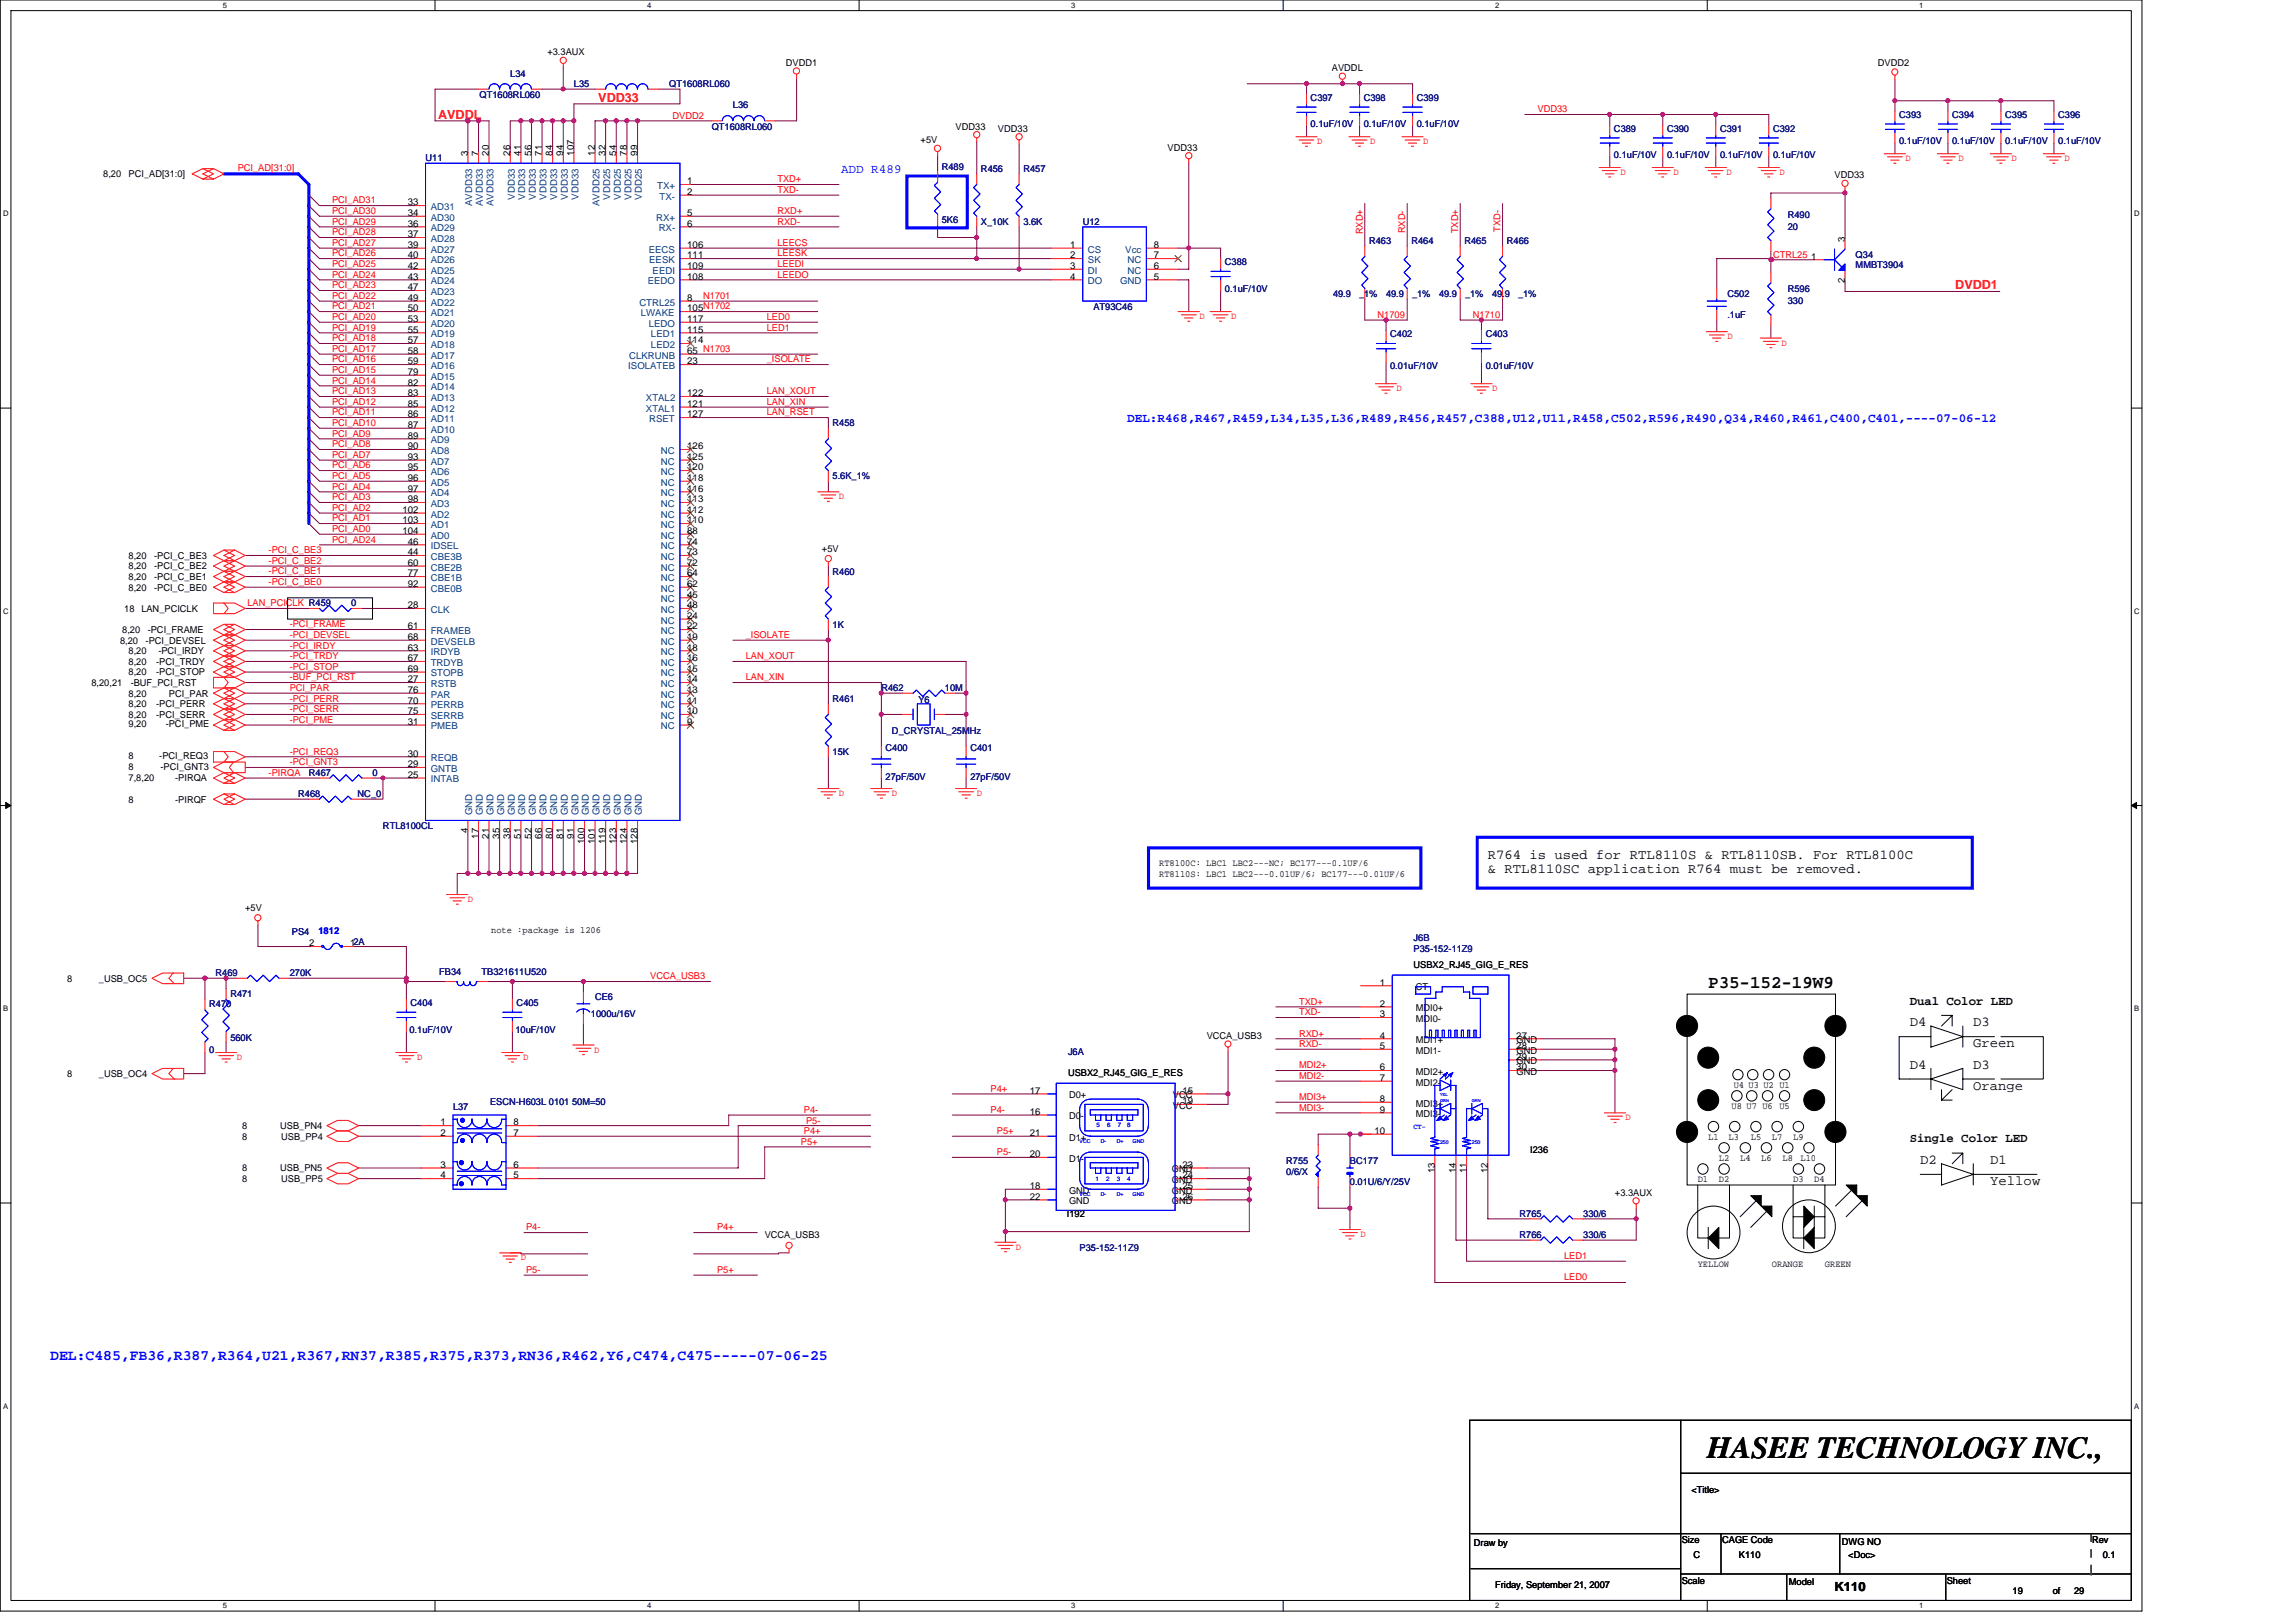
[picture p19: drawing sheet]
<svg xmlns="http://www.w3.org/2000/svg" width="297mm" height="210mm" viewBox="0 0 297 210" stroke-linecap="round" stroke-linejoin="round" font-family="sans-serif">
<defs><g id="words">
<text font-size="4" x="220.9" y="188.7">HASEE TECHNOLOGY INC.,</text>
<text font-size="2.3" x="221" y="127.8">P35-152-19W9</text>
<text font-size="1.9" fill="#00f" x="6.5" y="175.9">DEL:C485,FB36,R387,R364,U21,R367,RN37,R385,R375,R373,RN36,R462,Y6,C474,C475-----07-06-25</text>
<g font-size="1.8">
<text x="192.5" y="111.1">R764 is used for RTL8110S &amp; RTL8110SB. For RTL8100C</text>
<text x="192.5" y="113">&amp; RTL8110SC application R764 must be removed.</text>
<text x="247.1" y="132.8">D4</text>
<text x="255.3" y="135.6">Green</text>
<text x="255.3" y="132.8">D3</text>
<text x="247.1" y="138.3">D4</text>
<text x="255.3" y="138.3">D3</text>
<text x="255.3" y="141">Orange</text>
<text x="248.4" y="150.6">D2</text>
<text x="257.5" y="150.6">D1</text>
<text x="257.5" y="153.4">Yellow</text>
</g>
<g font-size="1.6" fill="#f00">
<text x="56.7" y="15.4">AVDDL</text>
<text x="77.4" y="13.2">VDD33</text>
<text x="253" y="37.4">DVDD1</text>
</g>
<g font-size="1.6" fill="#00f">
<text x="108.8" y="22.4">ADD R489</text>
<text x="145.8" y="54.6">DEL:R468,R467,R459,L34,L35,L36,R489,R456,R457,C388,U12,U11,R458,C502,R596,R490,Q34,R460,R461,C400,C401,----07-06-12</text>
</g>
<g font-size="1.6">
<text x="247.1" y="130">Dual Color LED</text>
<text x="247.1" y="147.8">Single Color LED</text>
<text x="237.3" y="205.9">K110</text>
</g>
<g font-size="1.2" fill="#000080">
<text x="66" y="9.9">L34</text>
<text x="74.2" y="11.3">L35</text>
<text x="86.6" y="11.3">QT1608RL060</text>
<text x="62" y="12.7">QT1608RL060</text>
<text x="92.1" y="16.8">QT1608RL060</text>
<text x="94.8" y="14">L36</text>
<text x="169.6" y="13.1">C397</text>
<text x="169.6" y="16.5">0.1uF/10V</text>
<text x="176.4" y="13.1">C398</text>
<text x="176.4" y="16.5">0.1uF/10V</text>
<text x="183.3" y="13.1">C399</text>
<text x="183.3" y="16.5">0.1uF/10V</text>
<text x="208.8" y="17">C389</text>
<text x="215.7" y="17">C390</text>
<text x="222.5" y="17">C391</text>
<text x="229.4" y="17">C392</text>
<text x="245.7" y="15.3">C393</text>
<text x="252.6" y="15.3">C394</text>
<text x="259.4" y="15.3">C395</text>
<text x="266.3" y="15.3">C396</text>
<text x="55.1" y="20.9">U11</text>
<text x="121.8" y="22">R489</text>
<text x="126.9" y="22.2">R456</text>
<text x="132.4" y="22.2">R457</text>
<text x="208.8" y="20.5">0.1uF/10V</text>
<text x="215.7" y="20.5">0.1uF/10V</text>
<text x="222.5" y="20.5">0.1uF/10V</text>
<text x="229.4" y="20.5">0.1uF/10V</text>
<text x="245.7" y="18.7">0.1uF/10V</text>
<text x="252.6" y="18.7">0.1uF/10V</text>
<text x="259.4" y="18.7">0.1uF/10V</text>
<text x="266.3" y="18.7">0.1uF/10V</text>
<text x="121.8" y="28.8">5K6</text>
<text x="126.9" y="29.1">X_10K</text>
<text x="132.4" y="29.1">3.6K</text>
<text x="140.1" y="29.1">U12</text>
<text x="231.3" y="28.2">R490</text>
<text x="231.3" y="29.8">20</text>
<text x="158.5" y="34.3">C388</text>
<text x="177.1" y="31.6">R463</text>
<text x="182.6" y="31.6">R464</text>
<text x="189.5" y="31.6">R465</text>
<text x="194.9" y="31.6">R466</text>
<text x="240.1" y="33.4">Q34</text>
<text x="240.1" y="34.7">MMBT3904</text>
<text x="141.5" y="40.1">AT93C46</text>
<text x="158.5" y="37.7">0.1uF/10V</text>
<text x="172.5" y="38.4">49.9</text>
<text x="175.8" y="38.4">_1%</text>
<text x="179.3" y="38.4">49.9</text>
<text x="182.7" y="38.4">_1%</text>
<text x="186.2" y="38.4">49.9</text>
<text x="189.5" y="38.4">_1%</text>
<text x="193" y="38.4">49.9</text>
<text x="196.4" y="38.4">_1%</text>
<text x="223.5" y="38.4">C502</text>
<text x="223.5" y="41.2">.1uF</text>
<text x="231.3" y="37.7">R596</text>
<text x="231.3" y="39.4">330</text>
<text x="179.8" y="43.6">C402</text>
<text x="179.8" y="47.8">0.01uF/10V</text>
<text x="192.2" y="43.6">C403</text>
<text x="192.2" y="47.8">0.01uF/10V</text>
<text x="107.7" y="55.2">R458</text>
<text x="107.7" y="62">5.6K_1%</text>
<text x="107.7" y="74.4">R460</text>
<text x="45.4" y="78.5">0</text>
<text x="107.7" y="81.2">1K</text>
<text x="114" y="89.5">R462</text>
<text x="122.3" y="89.5">10M</text>
<text x="107.7" y="90.8">R461</text>
<text x="115.4" y="95">D_CRYSTAL_25MHz</text>
<text x="118.8" y="91">Y6</text>
<text x="40" y="100.4">R467</text>
<text x="48.2" y="100.4">0</text>
<text x="107.7" y="97.7">15K</text>
<text x="114.6" y="97.1">C400</text>
<text x="114.6" y="101">27pF/50V</text>
<text x="125.5" y="97.1">C401</text>
<text x="125.5" y="101">27pF/50V</text>
<text x="38.6" y="103.2">R468</text>
<text x="46.3" y="103.2">NC_0</text>
<text x="49.5" y="107.3">RTL8100CL</text>
<text x="37.8" y="121">PS4</text>
<text x="182.9" y="121.8">J6B</text>
<text x="182.9" y="123.2">P35-152-11Z9</text>
<text x="27.1" y="130.3">R470</text>
<text x="27.9" y="126.3">R469</text>
<text x="29.8" y="129">R471</text>
<text x="37.5" y="126.3">270K</text>
<text x="53.1" y="130.2">C404</text>
<text x="56.8" y="126.2">FB34</text>
<text x="62.3" y="126.2">TB321611U520</text>
<text x="66.8" y="130.2">C405</text>
<text x="76.5" y="131.6">1000u/16V</text>
<text x="77" y="129.4">CE6</text>
<text x="27.1" y="136.2">0</text>
<text x="29.8" y="134.7">560K</text>
<text x="53" y="133.6">0.1uF/10V</text>
<text x="66.7" y="133.6">10uF/10V</text>
<text x="138.2" y="136.5">J6A</text>
<text x="58.6" y="143.6">L37</text>
<text x="63.4" y="143">ESCN-H603L 0101 50M=50</text>
<text x="166.4" y="150.6">R755</text>
<text x="166.4" y="152">0/6/X</text>
<text x="174.6" y="150.6">BC177</text>
<text x="174.6" y="153.4">0.01U/6/Y/25V</text>
<text x="139.7" y="161.9">P35-152-11Z9</text>
<text x="196.6" y="157.5">R765</text>
<text x="196.6" y="160.2">R766</text>
<text x="204.8" y="157.5">330/6</text>
<text x="204.8" y="160.2">330/6</text>
</g>
<g font-size="1.2">
<text x="70.8" y="7.2">+3.3AUX</text>
<text x="101.7" y="8.5">DVDD1</text>
<text x="172.3" y="9.2">AVDDL</text>
<text x="242.9" y="8.5">DVDD2</text>
<text x="123.6" y="16.8">VDD33</text>
<text x="129.1" y="17">VDD33</text>
<text x="13.4" y="22.9">8,20</text>
<text x="16.6" y="22.9">PCI_AD[31:0]</text>
<text x="60.5" y="20.2" transform="rotate(-90 60.5 20.2)">3</text>
<text x="61.9" y="20.2" transform="rotate(-90 61.9 20.2)">7</text>
<text x="63.2" y="20.2" transform="rotate(-90 63.2 20.2)">20</text>
<text x="66" y="20.2" transform="rotate(-90 66 20.2)">26</text>
<text x="67.4" y="20.2" transform="rotate(-90 67.4 20.2)">41</text>
<text x="68.7" y="20.2" transform="rotate(-90 68.7 20.2)">56</text>
<text x="70.1" y="20.2" transform="rotate(-90 70.1 20.2)">71</text>
<text x="71.5" y="20.2" transform="rotate(-90 71.5 20.2)">84</text>
<text x="72.9" y="20.2" transform="rotate(-90 72.9 20.2)">94</text>
<text x="74.2" y="20.2" transform="rotate(-90 74.2 20.2)">107</text>
<text x="77" y="20.2" transform="rotate(-90 77 20.2)">12</text>
<text x="78.3" y="20.2" transform="rotate(-90 78.3 20.2)">32</text>
<text x="79.7" y="20.2" transform="rotate(-90 79.7 20.2)">54</text>
<text x="81.1" y="20.2" transform="rotate(-90 81.1 20.2)">78</text>
<text x="82.5" y="20.2" transform="rotate(-90 82.5 20.2)">99</text>
<text x="88.9" y="23.9">1</text>
<text x="119.1" y="18.5">+5V</text>
<text x="151.1" y="19.5">VDD33</text>
<text x="237.3" y="23.1">VDD33</text>
<text x="52.7" y="26.6">33</text>
<text x="52.7" y="28">34</text>
<text x="52.7" y="29.3">36</text>
<text x="88.9" y="29.3">6</text>
<text x="88.9" y="28">5</text>
<text x="88.9" y="25.2">2</text>
<text x="52.7" y="30.7">37</text>
<text x="52.7" y="32.1">39</text>
<text x="52.7" y="33.4">40</text>
<text x="52.7" y="34.8">42</text>
<text x="88.9" y="33.4">111</text>
<text x="88.9" y="34.8">109</text>
<text x="88.9" y="32.1">106</text>
<text x="138.4" y="32.1">1</text>
<text x="138.4" y="33.4">2</text>
<text x="138.4" y="34.8">3</text>
<text x="149.3" y="32.1">8</text>
<text x="149.3" y="34.8">6</text>
<text x="149.3" y="33.4">7</text>
<text x="234.3" y="33.6">1</text>
<text x="238.7" y="31.3" transform="rotate(-90 238.7 31.3)">3</text>
<text x="52.7" y="36.2">43</text>
<text x="52.7" y="37.6">47</text>
<text x="52.7" y="38.9">49</text>
<text x="52.7" y="40.3">50</text>
<text x="52.7" y="41.7">53</text>
<text x="88.9" y="36.2">108</text>
<text x="88.9" y="40.3">105N1702</text>
<text x="88.9" y="41.7">117</text>
<text x="88.9" y="38.9">8</text>
<text x="138.4" y="36.2">4</text>
<text x="149.3" y="36.2">5</text>
<text x="238.7" y="36.6" transform="rotate(-90 238.7 36.6)">2</text>
<text x="52.7" y="43.1">55</text>
<text x="52.7" y="44.4">57</text>
<text x="52.7" y="45.8">58</text>
<text x="52.7" y="47.2">59</text>
<text x="88.9" y="47.2">23</text>
<text x="88.9" y="45.8">65 N1703</text>
<text x="88.9" y="44.4">114</text>
<text x="88.9" y="43.1">115</text>
<text x="52.7" y="48.5">79</text>
<text x="52.7" y="49.9">82</text>
<text x="52.7" y="51.3">83</text>
<text x="52.7" y="52.7">85</text>
<text x="88.9" y="52.7">121</text>
<text x="88.9" y="51.3">122</text>
<text x="52.7" y="54">86</text>
<text x="52.7" y="55.4">87</text>
<text x="52.7" y="56.8">89</text>
<text x="52.7" y="58.1">90</text>
<text x="52.7" y="59.5">93</text>
<text x="88.9" y="59.5">125</text>
<text x="88.9" y="58.1">126</text>
<text x="88.9" y="54">127</text>
<text x="52.7" y="60.9">95</text>
<text x="52.7" y="62.3">96</text>
<text x="52.7" y="63.6">97</text>
<text x="52.7" y="65">98</text>
<text x="88.9" y="65">113</text>
<text x="88.9" y="63.6">116</text>
<text x="88.9" y="62.3">118</text>
<text x="88.9" y="60.9">120</text>
<text x="52.1" y="66.4">102</text>
<text x="52.1" y="67.7">103</text>
<text x="52.1" y="69.1">104</text>
<text x="52.7" y="71.9">44</text>
<text x="52.7" y="70.5">46</text>
<text x="88.9" y="71.9">73</text>
<text x="88.9" y="70.5">74</text>
<text x="88.9" y="69.1">88</text>
<text x="88.9" y="67.7">110</text>
<text x="88.9" y="66.4">112</text>
<text x="106.3" y="71.5">+5V</text>
<text x="16.6" y="75.1">8,20</text>
<text x="16.6" y="76.4">8,20</text>
<text x="16.6" y="73.7">8,20</text>
<text x="16.6" y="72.3">8,20</text>
<text x="19.9" y="75.1">-PCI_C_BE1</text>
<text x="19.9" y="76.4">-PCI_C_BE0</text>
<text x="19.9" y="73.7">-PCI_C_BE2</text>
<text x="19.9" y="72.3">-PCI_C_BE3</text>
<text x="52.7" y="73.2">60</text>
<text x="52.7" y="74.6">77</text>
<text x="52.7" y="76">92</text>
<text x="88.9" y="77.3">45</text>
<text x="88.9" y="76">62</text>
<text x="88.9" y="74.6">64</text>
<text x="88.9" y="73.2">72</text>
<text x="15.5" y="83.3">8,20</text>
<text x="15.8" y="81.9">8,20</text>
<text x="16.1" y="79.2">18</text>
<text x="18.3" y="79.2">LAN_PCICLK</text>
<text x="18.8" y="83.3">-PCI_DEVSEL</text>
<text x="19.1" y="81.9">-PCI_FRAME</text>
<text x="52.7" y="78.7">28</text>
<text x="52.7" y="81.4">61</text>
<text x="52.7" y="82.8">68</text>
<text x="88.9" y="82.8">19</text>
<text x="88.9" y="81.4">22</text>
<text x="88.9" y="80.1">24</text>
<text x="88.9" y="78.7">48</text>
<text x="11.8" y="88.8">8,20,21</text>
<text x="16.6" y="84.7">8,20</text>
<text x="16.6" y="87.4">8,20</text>
<text x="16.6" y="86">8,20</text>
<text x="16.9" y="88.8">-BUF_PCI_RST</text>
<text x="20.2" y="87.4">-PCI_STOP</text>
<text x="20.2" y="86">-PCI_TRDY</text>
<text x="20.5" y="84.7">-PCI_IRDY</text>
<text x="52.7" y="88.3">27</text>
<text x="52.7" y="84.2">63</text>
<text x="52.7" y="85.6">67</text>
<text x="52.7" y="87">69</text>
<text x="52.7" y="89.7">76</text>
<text x="88.9" y="89.7">13</text>
<text x="88.9" y="88.3">14</text>
<text x="88.9" y="87">15</text>
<text x="88.9" y="85.6">16</text>
<text x="88.9" y="84.2">18</text>
<text x="16.6" y="94.1">9,20</text>
<text x="16.6" y="91.5">8,20</text>
<text x="16.6" y="92.9">8,20</text>
<text x="16.6" y="90.1">8,20</text>
<text x="20.2" y="91.5">-PCI_PERR</text>
<text x="20.2" y="92.9">-PCI_SERR</text>
<text x="21.4" y="94.1">-PCI_PME</text>
<text x="21.9" y="90.1">PCI_PAR</text>
<text x="52.7" y="93.8">31</text>
<text x="52.7" y="91.1">70</text>
<text x="52.7" y="92.4">75</text>
<text x="88.9" y="93.8">9</text>
<text x="88.9" y="92.4">10</text>
<text x="88.9" y="91.1">11</text>
<text x="16.6" y="98.2">8</text>
<text x="16.6" y="99.6">8</text>
<text x="16.6" y="101.1">7,8,20</text>
<text x="20.6" y="98.2">-PCI_REQ3</text>
<text x="20.8" y="99.6">-PCI_GNT3</text>
<text x="22.7" y="101.1">-PIRQA</text>
<text x="52.7" y="100.7">25</text>
<text x="52.7" y="99.3">29</text>
<text x="52.7" y="97.9">30</text>
<text x="16.6" y="103.9">8</text>
<text x="22.7" y="103.9">-PIRQF</text>
<text x="60.5" y="107.8" transform="rotate(-90 60.5 107.8)">4</text>
<text x="61.9" y="108.5" transform="rotate(-90 61.9 108.5)">17</text>
<text x="63.2" y="108.5" transform="rotate(-90 63.2 108.5)">21</text>
<text x="64.6" y="108.5" transform="rotate(-90 64.6 108.5)">35</text>
<text x="66" y="108.5" transform="rotate(-90 66 108.5)">38</text>
<text x="67.4" y="108.5" transform="rotate(-90 67.4 108.5)">51</text>
<text x="68.7" y="108.5" transform="rotate(-90 68.7 108.5)">52</text>
<text x="70.1" y="108.5" transform="rotate(-90 70.1 108.5)">66</text>
<text x="71.5" y="108.5" transform="rotate(-90 71.5 108.5)">80</text>
<text x="72.9" y="108.5" transform="rotate(-90 72.9 108.5)">81</text>
<text x="74.2" y="108.5" transform="rotate(-90 74.2 108.5)">91</text>
<text x="75.6" y="109.2" transform="rotate(-90 75.6 109.2)">100</text>
<text x="77" y="109.2" transform="rotate(-90 77 109.2)">101</text>
<text x="78.3" y="109.2" transform="rotate(-90 78.3 109.2)">119</text>
<text x="79.7" y="109.2" transform="rotate(-90 79.7 109.2)">123</text>
<text x="81.1" y="109.2" transform="rotate(-90 81.1 109.2)">124</text>
<text x="82.5" y="109.2" transform="rotate(-90 82.5 109.2)">128</text>
<text x="150" y="112.1">RT8100C: LBC1 LBC2---NC; BC177---0.1UF/6</text>
<text x="150" y="113.5">RT8110S: LBC1 LBC2---0.01UF/6; BC177---0.01UF/6</text>
<text x="31.7" y="117.9">+5V</text>
<text x="40" y="122.5">2</text>
<text x="45.3" y="122.5">12A</text>
<text x="63.5" y="120.7">note :package is 1206</text>
<text x="182.9" y="125.3">USBX2_RJ45_GIG_E_RES</text>
<text x="8.7" y="127">8</text>
<text x="12.8" y="127">_USB_OC5</text>
<text x="178.5" y="127.6">1</text>
<text x="178.5" y="130.3">2</text>
<text x="178.5" y="131.7">3</text>
<text x="183.2" y="128.1">CT</text>
<text x="183.2" y="130.9">MDI0+</text>
<text x="156.1" y="134.5">VCCA_USB3</text>
<text x="178.5" y="134.4">4</text>
<text x="178.5" y="135.8">5</text>
<text x="183.2" y="132.2">MDI0-</text>
<text x="183.2" y="135">MDI1+</text>
<text x="183.2" y="136.4">MDI1-</text>
<text x="196.2" y="134.4">27</text>
<text x="196.2" y="135.8">28</text>
<text x="196.2" y="137.1">29</text>
<text x="196.2" y="135">GND</text>
<text x="196.2" y="136.4">GND</text>
<text x="196.2" y="137.7">GND</text>
<text x="8.7" y="139.4">8</text>
<text x="12.8" y="139.4">_USB_OC4</text>
<text x="133.2" y="141.5">17</text>
<text x="138.2" y="139.3">USBX2_RJ45_GIG_E_RES</text>
<text x="138.3" y="142.1">D0+</text>
<text x="151.7" y="142.1">VCC</text>
<text x="151.7" y="143.5">VCC</text>
<text x="153" y="141.5">15</text>
<text x="153" y="142.9">19</text>
<text x="178.5" y="138.5">6</text>
<text x="178.5" y="139.9">7</text>
<text x="178.5" y="142.6">8</text>
<text x="178.5" y="144">9</text>
<text x="183.2" y="139.1">MDI2+</text>
<text x="183.2" y="140.5">MDI2-</text>
<text x="183.2" y="143.2">MDI3+</text>
<text x="196.2" y="138.5">30</text>
<text x="196.2" y="139.1">GND</text>
<text x="224" y="143.5">U8 U7 U6 U5</text>
<text x="224.3" y="140.7">U4 U3 U2 U1</text>
<text x="31.3" y="147.5">8</text>
<text x="31.3" y="146.1">8</text>
<text x="36.3" y="146.1">USB_PN4</text>
<text x="36.4" y="147.5">USB_PP4</text>
<text x="57" y="145.6">1</text>
<text x="57" y="147">2</text>
<text x="66.4" y="147">7</text>
<text x="66.4" y="145.6">8</text>
<text x="133.2" y="144.3">16</text>
<text x="133.2" y="149.8">20</text>
<text x="133.2" y="147">21</text>
<text x="138.3" y="144.9">D0-</text>
<text x="138.3" y="147.6">D1+</text>
<text x="177.8" y="146.7">10</text>
<text x="183.2" y="144.6">MDI3-</text>
<text x="198" y="149.3">I236</text>
<text x="221" y="147.5">L1</text>
<text x="223.6" y="147.5">L3</text>
<text x="226.5" y="147.5">L5</text>
<text x="229.2" y="147.5">L7</text>
<text x="232" y="147.5">L9</text>
<text x="31.3" y="153">8</text>
<text x="31.3" y="151.6">8</text>
<text x="36.3" y="151.6">USB_PN5</text>
<text x="36.4" y="153">USB_PP5</text>
<text x="57" y="151.1">3</text>
<text x="57" y="152.5">4</text>
<text x="66.4" y="152.5">5</text>
<text x="66.4" y="151.1">6</text>
<text x="133.2" y="153.9">18</text>
<text x="133.2" y="155.3">22</text>
<text x="138.3" y="154.5">GND</text>
<text x="138.3" y="150.3">D1-</text>
<text x="138.3" y="155.9">GND</text>
<text x="151.6" y="151.7">GND</text>
<text x="151.6" y="153.1">GND</text>
<text x="151.6" y="154.5">GND</text>
<text x="151.6" y="155.9">GND</text>
<text x="153" y="151.1">23</text>
<text x="153" y="152.5">24</text>
<text x="153" y="153.9">25</text>
<text x="153" y="155.3">26</text>
<text x="185.6" y="151.8" transform="rotate(-90 185.6 151.8)">13</text>
<text x="188.3" y="151.8" transform="rotate(-90 188.3 151.8)">14</text>
<text x="189.7" y="151.8" transform="rotate(-90 189.7 151.8)">11</text>
<text x="192.5" y="151.8" transform="rotate(-90 192.5 151.8)">12</text>
<text x="208.9" y="154.7">+3.3AUX</text>
<text x="219.6" y="153">D1</text>
<text x="222.4" y="153">D2</text>
<text x="222.4" y="150.2">L2</text>
<text x="225.1" y="150.2">L4</text>
<text x="227.9" y="150.2">L6</text>
<text x="230.6" y="150.2">L8</text>
<text x="232" y="153">D3</text>
<text x="232.9" y="150.2">L10</text>
<text x="234.7" y="153">D4</text>
<text x="98.9" y="160.2">VCCA_USB3</text>
<text x="138" y="157.5">I192</text>
<text x="219.6" y="163.9">YELLOW</text>
<text x="229.2" y="163.9">ORANGE</text>
<text x="236.1" y="163.9">GREEN</text>
<text x="218.8" y="193.1">&lt;Title&gt;</text>
<text x="190.7" y="200">Draw by</text>
<text x="217.6" y="199.7">Size</text>
<text x="219.1" y="201.7">C</text>
<text x="222.8" y="199.7">CAGE Code</text>
<text x="225" y="201.7">K110</text>
<text x="238.3" y="199.9">DWG NO</text>
<text x="239.1" y="201.7">&lt;Doc&gt;</text>
<text x="270.7" y="199.7">Rev</text>
<text x="272" y="201.7">0.1</text>
<text x="193.4" y="205.5">Friday, September 21, 2007</text>
<text x="217.6" y="204.9">Scale</text>
<text x="231.4" y="205.1">Model</text>
<text x="251.9" y="204.9">Sheet</text>
<text x="260.4" y="206.3">19</text>
<text x="265.6" y="206.3">of</text>
<text x="268.3" y="206.3">29</text>
</g>
<g font-size="1.2" fill="#f00">
<text x="87" y="15.4">DVDD2</text>
<text x="198.9" y="14.5">VDD33</text>
<text x="30.8" y="22.1">PCI_AD[31:0]</text>
<text x="100.6" y="23.6">TXD+</text>
<text x="170.4" y="18.7">D</text>
<text x="177.2" y="18.7">D</text>
<text x="184.1" y="18.7">D</text>
<text x="209.6" y="22.6">D</text>
<text x="216.5" y="22.6">D</text>
<text x="223.3" y="22.6">D</text>
<text x="230.2" y="22.6">D</text>
<text x="246.5" y="20.9">D</text>
<text x="253.4" y="20.9">D</text>
<text x="260.2" y="20.9">D</text>
<text x="267.1" y="20.9">D</text>
<text x="43" y="26.3">PCI_AD31</text>
<text x="43" y="29.1">PCI_AD29</text>
<text x="43" y="27.7">PCI_AD30</text>
<text x="100.6" y="25">TXD-</text>
<text x="100.6" y="29.1">RXD-</text>
<text x="100.6" y="27.7">RXD+</text>
<text x="43" y="30.5">PCI_AD28</text>
<text x="43" y="31.8">PCI_AD27</text>
<text x="43" y="33.2">PCI_AD26</text>
<text x="43" y="35.9">PCI_AD24</text>
<text x="43" y="34.6">PCI_AD25</text>
<text x="100.6" y="34.6">LEEDI</text>
<text x="100.6" y="33.2">LEESK</text>
<text x="100.6" y="31.8">LEECS</text>
<text x="100.6" y="35.9">LEEDO</text>
<text x="176.3" y="30.3" transform="rotate(-90 176.3 30.3)">RXD+</text>
<text x="181.8" y="30.2" transform="rotate(-90 181.8 30.2)">RXD-</text>
<text x="188.6" y="30.2" transform="rotate(-90 188.6 30.2)">TXD+</text>
<text x="194.1" y="30" transform="rotate(-90 194.1 30)">TXD-</text>
<text x="229.4" y="33.3">CTRL25</text>
<text x="43" y="38.7">PCI_AD22</text>
<text x="43" y="37.3">PCI_AD23</text>
<text x="43" y="41.4">PCI_AD20</text>
<text x="43" y="40">PCI_AD21</text>
<text x="91" y="38.7">N1701</text>
<text x="99.2" y="41.4">LED0</text>
<text x="155.2" y="41.3">D</text>
<text x="159.3" y="41.3">D</text>
<text x="178.2" y="41.1">N1709</text>
<text x="190.6" y="41.1">N1710</text>
<text x="43" y="44.2">PCI_AD18</text>
<text x="43" y="46.9">PCI_AD16</text>
<text x="43" y="45.6">PCI_AD17</text>
<text x="43" y="42.8">PCI_AD19</text>
<text x="99.2" y="46.9">_ISOLATE</text>
<text x="99.2" y="42.8">LED1</text>
<text x="223.5" y="43.9">D</text>
<text x="230.5" y="44.7">D</text>
<text x="43" y="48.3">PCI_AD15</text>
<text x="43" y="49.7">PCI_AD14</text>
<text x="43" y="51">PCI_AD13</text>
<text x="43" y="52.4">PCI_AD12</text>
<text x="43" y="53.8">PCI_AD11</text>
<text x="99.2" y="52.4">LAN_XIN</text>
<text x="99.2" y="51">LAN_XOUT</text>
<text x="99.2" y="53.8">LAN_RSET</text>
<text x="180.7" y="50.6">D</text>
<text x="193" y="50.6">D</text>
<text x="43" y="55.1">PCI_AD10</text>
<text x="43" y="57.9">PCI_AD8</text>
<text x="43" y="59.3">PCI_AD7</text>
<text x="43" y="56.5">PCI_AD9</text>
<text x="43" y="64.7">PCI_AD3</text>
<text x="43" y="63.4">PCI_AD4</text>
<text x="43" y="62">PCI_AD5</text>
<text x="43" y="60.6">PCI_AD6</text>
<text x="108.5" y="64.6">D</text>
<text x="34.8" y="71.6">-PCI_C_BE3</text>
<text x="43" y="67.5">PCI_AD1</text>
<text x="43" y="66.1">PCI_AD2</text>
<text x="43" y="68.9">PCI_AD0</text>
<text x="43" y="70.2">PCI_AD24</text>
<text x="34.8" y="74.3">-PCI_C_BE1</text>
<text x="34.8" y="73">-PCI_C_BE2</text>
<text x="34.8" y="75.7">-PCI_C_BE0</text>
<text x="32" y="78.5">LAN_PCICLK R459</text>
<text x="37.5" y="82.6">-PCI_DEVSEL</text>
<text x="37.5" y="83.9">-PCI_IRDY</text>
<text x="37.5" y="81.2">-PCI_FRAME</text>
<text x="96.5" y="82.6">_ISOLATE</text>
<text x="37.5" y="85.3">-PCI_TRDY</text>
<text x="37.5" y="86.7">-PCI_STOP</text>
<text x="37.5" y="89.4">PCI_PAR</text>
<text x="37.5" y="88.1">-BUF_PCI_RST</text>
<text x="96.5" y="88.1">LAN_XIN</text>
<text x="96.5" y="85.3">LAN_XOUT</text>
<text x="37.5" y="93.6">-PCI_PME</text>
<text x="37.5" y="92.2">-PCI_SERR</text>
<text x="37.5" y="90.8">-PCI_PERR</text>
<text x="34.8" y="100.4">-PIRQA</text>
<text x="37.5" y="99">-PCI_GNT3</text>
<text x="37.5" y="97.7">-PCI_REQ3</text>
<text x="108.5" y="103">D</text>
<text x="115.4" y="103">D</text>
<text x="126.4" y="103">D</text>
<text x="60.5" y="116.7">D</text>
<text x="84.1" y="126.7">VCCA_USB3</text>
<text x="168.1" y="130">TXD+</text>
<text x="168.1" y="131.4">TXD-</text>
<text x="30.6" y="137.2">D</text>
<text x="54" y="137.2">D</text>
<text x="67.7" y="137.2">D</text>
<text x="76.9" y="136.2">D</text>
<text x="168.1" y="134.2">RXD+</text>
<text x="168.1" y="135.5">RXD-</text>
<text x="128.2" y="141.3">P4+</text>
<text x="168.1" y="138.3">MDI2+</text>
<text x="168.1" y="139.6">MDI2-</text>
<text x="168.1" y="142.4">MDI3+</text>
<text x="168.1" y="143.7">MDI3-</text>
<text x="103.6" y="148.1">P5+</text>
<text x="104" y="146.8">P4+</text>
<text x="104" y="144">P4-</text>
<text x="104.3" y="145.4">P5-</text>
<text x="128.2" y="144">P4-</text>
<text x="129" y="146.8">P5+</text>
<text x="129" y="149.5">P5-</text>
<text x="210.3" y="145">D</text>
<text x="68.1" y="159.2">P4-</text>
<text x="92.8" y="159.2">P4+</text>
<text x="131.4" y="161.7">D</text>
<text x="176" y="160.1">D</text>
<text x="67.4" y="163.1">D</text>
<text x="68.1" y="164.7">P5-</text>
<text x="92.8" y="164.7">P5+</text>
<text x="202.3" y="162.9">LED1</text>
<text x="202.3" y="165.7">LED0</text>
</g>
<g font-size="1.2" fill="#004080">
<text x="55.7" y="27.2">AD31</text>
<text x="55.7" y="28.6">AD30</text>
<text x="55.7" y="29.9">AD29</text>
<text x="61.1" y="26.7" transform="rotate(-90 61.1 26.7)">AVDD33</text>
<text x="62.5" y="26.7" transform="rotate(-90 62.5 26.7)">AVDD33</text>
<text x="63.8" y="26.7" transform="rotate(-90 63.8 26.7)">AVDD33</text>
<text x="66.6" y="25.8" transform="rotate(-90 66.6 25.8)">VDD33</text>
<text x="68" y="25.8" transform="rotate(-90 68 25.8)">VDD33</text>
<text x="69.3" y="25.8" transform="rotate(-90 69.3 25.8)">VDD33</text>
<text x="70.7" y="25.8" transform="rotate(-90 70.7 25.8)">VDD33</text>
<text x="72.1" y="25.8" transform="rotate(-90 72.1 25.8)">VDD33</text>
<text x="73.4" y="25.8" transform="rotate(-90 73.4 25.8)">VDD33</text>
<text x="74.8" y="25.8" transform="rotate(-90 74.8 25.8)">VDD33</text>
<text x="77.6" y="26.7" transform="rotate(-90 77.6 26.7)">AVDD25</text>
<text x="78.9" y="25.8" transform="rotate(-90 78.9 25.8)">VDD25</text>
<text x="80.3" y="25.8" transform="rotate(-90 80.3 25.8)">VDD25</text>
<text x="81.7" y="25.8" transform="rotate(-90 81.7 25.8)">VDD25</text>
<text x="83.1" y="25.8" transform="rotate(-90 83.1 25.8)">VDD25</text>
<text x="84.9" y="28.6">RX+</text>
<text x="85" y="24.4">TX+</text>
<text x="85.2" y="29.9">RX-</text>
<text x="85.3" y="25.8">TX-</text>
<text x="55.7" y="31.3">AD28</text>
<text x="55.7" y="32.7">AD27</text>
<text x="55.7" y="34">AD26</text>
<text x="55.7" y="35.4">AD25</text>
<text x="83.9" y="32.7">EECS</text>
<text x="84" y="34">EESK</text>
<text x="84.4" y="35.4">EEDI</text>
<text x="140.8" y="32.7">CS</text>
<text x="140.8" y="34">SK</text>
<text x="140.8" y="35.4">DI</text>
<text x="145.6" y="32.7">Vcc</text>
<text x="145.9" y="35.4">NC</text>
<text x="145.9" y="34">NC</text>
<text x="55.7" y="36.8">AD24</text>
<text x="55.7" y="38.2">AD23</text>
<text x="55.7" y="39.5">AD22</text>
<text x="55.7" y="40.9">AD21</text>
<text x="82.7" y="39.5">CTRL25</text>
<text x="82.9" y="40.9">LWAKE</text>
<text x="83.8" y="36.8">EEDO</text>
<text x="140.8" y="36.8">DO</text>
<text x="144.9" y="36.8">GND</text>
<text x="55.7" y="42.3">AD20</text>
<text x="55.7" y="43.6">AD19</text>
<text x="55.7" y="45">AD18</text>
<text x="55.7" y="46.4">AD17</text>
<text x="55.7" y="47.8">AD16</text>
<text x="81.3" y="47.8">ISOLATEB</text>
<text x="81.4" y="46.4">CLKRUNB</text>
<text x="83.9" y="42.3">LEDO</text>
<text x="84.2" y="45">LED2</text>
<text x="84.2" y="43.6">LED1</text>
<text x="55.7" y="49.1">AD15</text>
<text x="55.7" y="50.5">AD14</text>
<text x="55.7" y="51.9">AD13</text>
<text x="55.7" y="53.3">AD12</text>
<text x="83.6" y="53.3">XTAL1</text>
<text x="83.6" y="51.9">XTAL2</text>
<text x="55.7" y="54.6">AD11</text>
<text x="55.7" y="56">AD10</text>
<text x="55.7" y="57.4">AD9</text>
<text x="55.7" y="58.7">AD8</text>
<text x="84" y="54.6">RSET</text>
<text x="85.5" y="58.7">NC</text>
<text x="55.7" y="60.1">AD7</text>
<text x="55.7" y="61.5">AD6</text>
<text x="55.7" y="62.8">AD5</text>
<text x="55.7" y="64.2">AD4</text>
<text x="55.7" y="65.6">AD3</text>
<text x="85.5" y="65.6">NC</text>
<text x="85.5" y="64.2">NC</text>
<text x="85.5" y="62.8">NC</text>
<text x="85.5" y="61.5">NC</text>
<text x="85.5" y="60.1">NC</text>
<text x="55.7" y="71.1">IDSEL</text>
<text x="55.7" y="67">AD2</text>
<text x="55.7" y="68.3">AD1</text>
<text x="55.7" y="69.7">AD0</text>
<text x="85.5" y="71.1">NC</text>
<text x="85.5" y="69.7">NC</text>
<text x="85.5" y="68.3">NC</text>
<text x="85.5" y="67">NC</text>
<text x="55.7" y="72.5">CBE3B</text>
<text x="55.7" y="73.8">CBE2B</text>
<text x="55.7" y="75.2">CBE1B</text>
<text x="55.7" y="76.6">CBE0B</text>
<text x="85.5" y="77.9">NC</text>
<text x="85.5" y="76.6">NC</text>
<text x="85.5" y="75.2">NC</text>
<text x="85.5" y="73.8">NC</text>
<text x="85.5" y="72.5">NC</text>
<text x="55.7" y="79.3">CLK</text>
<text x="55.7" y="82">FRAMEB</text>
<text x="55.7" y="83.4">DEVSELB</text>
<text x="85.5" y="83.4">NC</text>
<text x="85.5" y="82">NC</text>
<text x="85.5" y="80.7">NC</text>
<text x="85.5" y="79.3">NC</text>
<text x="55.7" y="88.9">RSTB</text>
<text x="55.7" y="84.8">IRDYB</text>
<text x="55.7" y="86.2">TRDYB</text>
<text x="55.7" y="87.5">STOPB</text>
<text x="85.5" y="88.9">NC</text>
<text x="85.5" y="87.5">NC</text>
<text x="85.5" y="86.2">NC</text>
<text x="85.5" y="84.8">NC</text>
<text x="55.7" y="94.4">PMEB</text>
<text x="55.7" y="91.7">PERRB</text>
<text x="55.7" y="93">SERRB</text>
<text x="55.7" y="90.3">PAR</text>
<text x="85.5" y="94.4">NC</text>
<text x="85.5" y="93">NC</text>
<text x="85.5" y="91.7">NC</text>
<text x="85.5" y="90.3">NC</text>
<text x="55.7" y="101.3">INTAB</text>
<text x="55.7" y="99.9">GNTB</text>
<text x="55.7" y="98.5">REQB</text>
<text x="61.1" y="105.5" transform="rotate(-90 61.1 105.5)">GND</text>
<text x="62.5" y="105.5" transform="rotate(-90 62.5 105.5)">GND</text>
<text x="63.8" y="105.5" transform="rotate(-90 63.8 105.5)">GND</text>
<text x="65.2" y="105.5" transform="rotate(-90 65.2 105.5)">GND</text>
<text x="66.6" y="105.5" transform="rotate(-90 66.6 105.5)">GND</text>
<text x="68" y="105.5" transform="rotate(-90 68 105.5)">GND</text>
<text x="69.3" y="105.5" transform="rotate(-90 69.3 105.5)">GND</text>
<text x="70.7" y="105.5" transform="rotate(-90 70.7 105.5)">GND</text>
<text x="72.1" y="105.5" transform="rotate(-90 72.1 105.5)">GND</text>
<text x="73.4" y="105.5" transform="rotate(-90 73.4 105.5)">GND</text>
<text x="74.8" y="105.5" transform="rotate(-90 74.8 105.5)">GND</text>
<text x="76.2" y="105.5" transform="rotate(-90 76.2 105.5)">GND</text>
<text x="77.6" y="105.5" transform="rotate(-90 77.6 105.5)">GND</text>
<text x="78.9" y="105.5" transform="rotate(-90 78.9 105.5)">GND</text>
<text x="80.3" y="105.5" transform="rotate(-90 80.3 105.5)">GND</text>
<text x="81.7" y="105.5" transform="rotate(-90 81.7 105.5)">GND</text>
<text x="83.1" y="105.5" transform="rotate(-90 83.1 105.5)">GND</text>
</g>
<text font-size="1.2" fill="#00f" x="41.2" y="120.9">1812</text>
<g font-size="1">
<text x="28.8" y="1">5</text>
<text x="83.7" y="1">4</text>
<text x="138.6" y="1">3</text>
<text x="193.4" y="1">2</text>
<text x="248.3" y="1">1</text>
<text x=".4" y="28">D</text>
<text x="276.1" y="28">D</text>
<text x=".4" y="79.4">C</text>
<text x="276.1" y="79.4">C</text>
<text x=".4" y="130.9">B</text>
<text x="276.1" y="130.9">B</text>
<text x=".4" y="182.3">A</text>
<text x="276.1" y="182.3">A</text>
<text x="28.8" y="208.2">5</text>
<text x="83.7" y="208.2">4</text>
<text x="138.6" y="208.2">3</text>
<text x="193.4" y="208.2">2</text>
<text x="248.3" y="208.2">1</text>
</g>
<text font-size="1" fill="#00f" x="182.9" y="146.1">CT-</text>
<g font-size=".8" fill="#00f">
<text x="141.9" y="145.8">5</text>
<text x="143.2" y="145.8">6</text>
<text x="144.6" y="145.8">7</text>
<text x="145.8" y="145.8">8</text>
<text x="141.7" y="152.8">1</text>
<text x="143.1" y="152.8">2</text>
<text x="144.5" y="152.8">3</text>
<text x="145.8" y="152.8">4</text>
</g>
<g font-size=".7" fill="#00f">
<text x="139.7" y="147.9">VCC</text>
<text x="142.4" y="147.9">D-</text>
<text x="144.5" y="147.9">D+</text>
<text x="146.5" y="147.9">GND</text>
<text x="186.3" y="148.1">250</text>
<text x="190.4" y="148.1">250</text>
<text x="139.7" y="154.8">VCC</text>
<text x="142.4" y="154.8">D-</text>
<text x="144.5" y="154.8">D+</text>
<text x="146.5" y="154.8">GND</text>
</g>
<g font-size=".5" fill="#00f">
<text x="186.3" y="141.8">YEL</text>
<text x="186.3" y="142.6">GRN</text>
<text x="190.4" y="142.6">GRN</text>
</g>
</g></defs>
<path d="M0 0h277.1v208.5h-277.1zM1.4 1.4h274.3v205.7h-274.3z" fill="none" stroke="#000" stroke-width=".13"/>
<g fill="#fff">
<path d="M28.8 .1h.6v1.1h-.6z"/>
<path d="M28.8 207.3h.6v1.1h-.6z"/>
</g>
<path d="M56.3 0v1.4M56.3 207.1v1.4" fill="none" stroke="#000" stroke-width=".13"/>
<g fill="#fff">
<path d="M83.7 .1h.6v1.1h-.6z"/>
<path d="M83.7 207.3h.6v1.1h-.6z"/>
</g>
<path d="M111.1 0v1.4M111.1 207.1v1.4" fill="none" stroke="#000" stroke-width=".13"/>
<g fill="#fff">
<path d="M138.6 .1h.5v1.1h-.5z"/>
<path d="M138.6 207.3h.5v1.1h-.5z"/>
</g>
<path d="M166 0v1.4M166 207.1v1.4" fill="none" stroke="#000" stroke-width=".13"/>
<g fill="#fff">
<path d="M193.4 .1h.6v1.1h-.6z"/>
<path d="M193.4 207.3h.6v1.1h-.6z"/>
</g>
<path d="M220.9 0v1.4M220.9 207.1v1.4" fill="none" stroke="#000" stroke-width=".13"/>
<g fill="#fff">
<path d="M248.3 .1h.6v1.1h-.6z"/>
<path d="M248.3 207.3h.6v1.1h-.6z"/>
<path d="M.4 27.1h.7v1.1h-.7z"/>
<path d="M276.1 27.1h.7v1.1h-.7z"/>
<path d="M.4 78.5h.7v1.1h-.7z"/>
<path d="M276.1 78.5h.7v1.1h-.7z"/>
</g>
<path d="M0 52.8h1.4M275.7 52.8h1.4" fill="none" stroke="#000" stroke-width=".13"/>
<g fill="#fff">
<path d="M.4 130h.7v1.1h-.7z"/>
<path d="M276.1 130h.7v1.1h-.7z"/>
</g>
<path d="M0 104.2h1.4M275.7 104.2h1.4" fill="none" stroke="#000" stroke-width=".13"/>
<path d="M.7 103.8l.7 .4-.7 .4zM275.7 104.2l.7-.4v.8z" fill="#000" stroke="#000" stroke-width=".13"/>
<g fill="#fff">
<path d="M.4 181.4h.7v1.1h-.7z"/>
<path d="M276.1 181.4h.7v1.1h-.7z"/>
</g>
<g fill="none" stroke="#000" stroke-width=".13">
<path d="M37.2 77.4h11v2.7h-11zM218.3 128.7h19.2v24.7h-19.2zM249.8 134.2h-4.1v5.4h4.1M249.8 132.8l4.1 1.4-4.1 1.3zM249.8 138.3v2.7M249.8 139.6l4.1-1.3v2.7zM251.2 131.4h1.4M252.6 131.4l-1.4 1.4M252.6 131.4v1.4M253.9 139.6h4.1M253.9 132.8v2.7M253.9 134.2h4.1"/>
<path d="M258.9 134.2h5.4v5.4h-5.4M0 155.7h1.4M219.6 153.4v6.8h4.1v-6.8M221 158.8v2.8M227.9 154.7l-2.8 2.8M229.2 156.1l-2.7 2.7M232 153.4v4.1M233.4 157.5h-1.4v2.7h1.4M233.4 158.8v2.8M234.7 157.5h1.4v2.7h-1.4M234.7 156.1v2.7M236.1 153.4v4.1"/>
<path d="M240.2 153.4l-2.7 2.7M241.6 154.7l-2.8 2.8M248.4 152h2.8M251.2 142.4h1.4M251.2 141v1.4M251.2 150.6l4.1 1.4-4.1 1.4zM252.6 150.6l1.3-1.4v1.4M252.6 141l-1.4 1.4M252.6 149.2h1.3M255.3 152h8.2M255.3 150.6v2.8M275.7 155.7h1.4"/>
<path d="M190.1 183.8h85.6v23.3h-85.6zM190.3 198.5h85.4M217.4 190.6h58.3M217.4 183.8v23.3M222.6 198.5v5.2M238 198.5v5.2M190.3 203h27.1M217.4 203.7h58.3M231.2 203.7v3.4M251.7 203.7v3.4"/>
<circle cx="224.8" cy="139.1" r=".67"/>
<circle cx="226.8" cy="139.1" r=".67"/>
<circle cx="228.8" cy="139.1" r=".67"/>
<circle cx="230.9" cy="139.1" r=".67"/>
<circle cx="220.3" cy="151.3" r=".67"/>
<circle cx="221.7" cy="145.8" r=".68"/>
<circle cx="221.7" cy="159.5" r="3.4"/>
<circle cx="223.1" cy="151.3" r=".68"/>
<circle cx="223.1" cy="148.5" r=".67"/>
<circle cx="224.4" cy="145.8" r=".68"/>
<circle cx="224.7" cy="141.8" r=".68"/>
<circle cx="225.8" cy="148.5" r=".67"/>
<circle cx="226.6" cy="141.8" r=".68"/>
<circle cx="227.2" cy="145.8" r=".67"/>
<circle cx="228.5" cy="148.5" r=".67"/>
<circle cx="228.7" cy="141.8" r=".68"/>
<circle cx="229.9" cy="145.8" r=".68"/>
<circle cx="230.9" cy="141.8" r=".67"/>
<circle cx="231.3" cy="148.5" r=".67"/>
<circle cx="232.7" cy="145.8" r=".68"/>
<circle cx="232.7" cy="151.3" r=".68"/>
<circle cx="234" cy="158.7" r="3.4"/>
<circle cx="234" cy="148.5" r=".67"/>
<circle cx="235.4" cy="151.3" r=".68"/>
</g>
<g fill="none" stroke="#800040" stroke-width=".13">
<path d="M60.5 15.6v4.1M61.9 11.5h-5.6v4.1h7v4.1M61.9 15.6v4.1M67.4 15.6v4.1M68.8 15.6v4.1M70.1 15.6v4.1M70.1 11.5h6.9M71.5 15.6v4.1M72.9 8.8v2.7M72.9 15.6v4.1M74.2 15.6h-8.2v4.1M78.4 15.6v4.1"/>
<path d="M79.7 15.6v4.1M81.1 15.6v4.1M82.5 15.6v4.1M85.2 11.5h2.8v1.9h-13.8v6.3M92.1 15.6h-15.1v4.1M103.1 10.2v5.4h-2.8M126.4 18.4v4.1M131.8 18.6v3.9M161.4 10.8h21.3v1.4M169 10.8v1.4M169 16.3v1.4M175.9 10.8v1.4"/>
<path d="M175.9 16.3v1.4M182.7 16.3v1.4M197.3 14.8h31.5v1.4M208.3 14.8v1.4M215.1 14.8v1.4M222 14.8v1.4M245.1 10.3v4.1M245.1 18.5v1.4M245.1 13h20.6v1.4M252 13v1.4M252 18.5v1.4M258.9 13v1.4"/>
<path d="M258.9 18.5v1.4M265.7 18.5v1.4M40 30.7l1.3 1.4h12.4M40 33.5l1.3 1.3h12.4M40 32.1l1.3 1.4h12.4M40 37.6l1.3 1.4h12.4M40 39l1.3 1.3h12.4M40 34.8l1.3 1.4h12.4M40 29.4l1.3 1.3h12.4M40 25.3l1.3 1.3h12.4M40 28l1.3 1.4h12.4M40 26.6l1.3 1.4h12.4"/>
<path d="M40 36.2l1.3 1.4h12.4M89.3 32.1h46.7M89.3 34.8h46.7M89.3 33.5h46.7M89.3 39h16.5M89.3 36.2h46.7M89.3 29.4h19.2M89.3 28h19.2M89.3 25.3h19.2M89.3 23.9h19.2M121.3 29.1v1.6h5.1v-1.3M121.3 20.2v2"/>
<path d="M126.4 30.7v2.8M131.8 29.4v5.4M152.4 36.2h1.4v4.1M152.4 32.1h5.5v1.4M153.8 21.1v13.7h-1.4M157.9 37.6v2.7M176.6 26.3v5.5M176.6 38.7v2.7h5.5v-2.7M182.1 26.3v5.5M188.9 26.3v5.5M188.9 38.7v2.7h5.5v-2.7M194.4 26.3v5.5"/>
<path d="M208.3 20.3v1.4M215.1 20.3v1.4M222 20.3v1.4M228.8 20.3v1.4M229.1 32.5v2.8M229.1 33.6h5.5M229.2 33.6v-.1h-7.1v3.8M238.7 25h-9.6v.7M238.7 24.7v6.2M238.7 36.3v1.4h20M40 44.4l1.3 1.4h12.4M40 45.8l1.3 1.4h12.4"/>
<path d="M40 51.3l1.3 1.4h12.4M40 49.9l1.3 1.4h12.4M40 40.3l1.3 1.4h12.4M40 43.1l1.3 1.3h12.4M40 41.7l1.3 1.4h12.4M40 47.2l1.3 1.4h12.4M40 48.6l1.3 1.3h12.4M40 54l1.3 1.4h12.4M40 52.7l1.3 1.3h12.4M40 56.8l1.3 1.4h12.4M40 58.2l1.3 1.3h12.4M40 55.4l1.3 1.4h12.4"/>
<path d="M40 59.5l1.3 1.4h12.4M89.3 54h17.9v1.4M89.3 40.3h16.5M89.3 45.8h16.5M89.3 47.2h17.9M89.3 52.7h17.9M89.3 51.3h17.9M89.3 41.7h16.5M89.3 43.1h16.5M179.3 41.4v1.4M179.3 46.9v2.8M191.7 41.4v1.4"/>
<path d="M191.7 46.9v2.8M222.1 41.4v1.5M229.1 42.1v1.7M31.7 71.9h22M31.7 74.6h22M31.7 73.3h22M31.7 76h22M31.7 78.7h8.3M40 66.4l1.3 1.4h12.4M40 63.6l1.3 1.4h12.4M40 62.3l1.3 1.3h12.4M40 65l1.3 1.4h12.4"/>
<path d="M40 60.9l1.3 1.4h12.4M40 67.8l1.3 1.3h12.4M41.3 70.5h12.4M46.8 78.7h6.9M107.2 62.3v1.3M107.2 73.3v1.3M31.7 89.7h22M31.7 93.8h22M31.7 88.3h22M31.7 82.8h22M31.7 92.5h22M31.7 85.6h22"/>
<path d="M31.7 84.2h22M31.7 87h22M31.7 81.5h22M31.7 99.3h22M31.7 97.9h22M31.7 91.1h22M94.8 88.3h19.2v8.3M94.8 85.6h30.2v11M94.8 82.8h12.4M107.2 81.5v9.6M107.2 97.9v4.1M114 89.7h2.8"/>
<path d="M114 92.5h2.8M122.3 92.5h2.7M123.6 89.7h1.4M31.7 100.7h9.6M31.7 103.4h8.3M33.4 119.7v2.8h6.8M48.2 100.7h5.5M49.5 100.7v2.7h-2.7M60.5 107.5v5.5M61.9 107.5v5.5M63.3 107.5v5.5M64.6 107.5v5.5"/>
<path d="M66 107.5v5.5M67.4 107.5v5.5M68.8 107.5v5.5M70.1 107.5v5.5M71.5 107.5v5.5M72.9 107.5v5.5M74.2 107.5v5.5M75.6 107.5v5.5M77 107.5v5.5M78.4 107.5v5.5M79.7 107.5v5.5M81.1 107.5v5.5"/>
<path d="M82.5 107.5v5.5h-23.3v2.8M114 100.7v1.3M125 100.7v1.3M23.8 126.6h6.8M26.5 126.6v2.7M26.5 136.2v2.7h-2.7M29.2 126.6v1.4M29.2 134.8v1.4M37.5 126.6h15.1M45.7 122.5h6.9v6.8M52.6 127h5.1M52.6 133.5v2.7"/>
<path d="M63.1 127h28.8M66.3 127v2.3M66.3 133.5v2.7M75.5 127v1.4M75.5 132.5v2.7M158.9 136.1v6.8h-2.8M165.1 130.3h10.9M165.1 131.7h10.9M165.1 134.4h10.9M165.1 135.8h10.9M165.1 138.5h10.9M165.1 139.9h10.9"/>
<path d="M198 138.5h10.9M199.3 134.4h9.6v9.6M199.3 135.8h9.6M199.3 137.2h9.6M46.4 147h8.1M46.4 145.7h8.1M46.4 152.5h8.1M46.4 151.2h8.1M67.8 159.5h8.2M69.6 147h43M89.7 159.5h8.3M112.6 148.4h-13.7v4.1h-29.3"/>
<path d="M112.6 144.3h-18.3v1.4h-24.7M112.6 145.7h-17.1v5.5h-25.9M123.2 147h11M123.2 144.3h11M123.2 141.6h11M123.2 149.8h11M130.1 155.3v5.5M134.2 153.9h-4.1v1.4h4.1M156.1 152.5h5.5M156.1 151.2h5.5v8.2h-31.5M156.1 153.9h5.5M156.1 141.6h2.8"/>
<path d="M156.1 155.3h5.5M165.1 142.6h10.9M165.1 144h10.9M170.5 153.6v2.8h4.1M174.6 146.8v2.7M174.6 153.6v5.5M177.4 146.8h-6.9v1.3M185.6 150.9v15.1h24.7M188.4 150.9v9.6h9.6M189.7 150.9v12.3h20.6M192.5 150.9v6.8h5.5M204.8 157.7h6.9"/>
<path d="M211.7 156.4v4.1h-6.9M66 162.1h1.4v.2h8.6M67.8 165h8.2M89.7 165h8.3M102.1 162.1h-1.4v.2h-11"/>
</g>
<g fill="#f0f" stroke="#f0f" stroke-width=".13">
<circle cx="222" cy="14.8" r=".27"/>
<circle cx="215.1" cy="14.8" r=".27"/>
<circle cx="245.1" cy="13" r=".27"/>
<circle cx="258.9" cy="13" r=".27"/>
<circle cx="252" cy="13" r=".27"/>
<circle cx="175.9" cy="10.8" r=".27"/>
<circle cx="173.7" cy="10.8" r=".27"/>
<circle cx="29.2" cy="126.6" r=".27"/>
<circle cx="75.5" cy="127" r=".27"/>
<circle cx="66.3" cy="127" r=".27"/>
<circle cx="52.6" cy="127" r=".27"/>
<circle cx="26.5" cy="126.6" r=".27"/>
<circle cx="52.6" cy="126.6" r=".27"/>
<circle cx="169" cy="10.8" r=".27"/>
<circle cx="208.2" cy="14.8" r=".27"/>
<circle cx="114" cy="89.7" r=".27"/>
<circle cx="125" cy="89.7" r=".26"/>
<circle cx="71.5" cy="113" r=".27"/>
<circle cx="68.8" cy="113" r=".27"/>
<circle cx="66" cy="113" r=".27"/>
<circle cx="64.6" cy="113" r=".27"/>
<circle cx="63.3" cy="113" r=".26"/>
<circle cx="61.9" cy="113" r=".27"/>
<circle cx="60.5" cy="113" r=".27"/>
<circle cx="60.5" cy="15.6" r=".27"/>
<circle cx="68.8" cy="15.6" r=".27"/>
<circle cx="67.4" cy="15.6" r=".27"/>
<circle cx="70.1" cy="15.6" r=".26"/>
<circle cx="71.5" cy="15.6" r=".27"/>
<circle cx="72.9" cy="15.6" r=".27"/>
<circle cx="82.5" cy="15.6" r=".27"/>
<circle cx="61.9" cy="15.6" r=".27"/>
<circle cx="70.1" cy="113" r=".26"/>
<circle cx="79.7" cy="113" r=".27"/>
<circle cx="81.1" cy="113" r=".27"/>
<circle cx="77" cy="113" r=".26"/>
<circle cx="49.5" cy="100.7" r=".25"/>
<circle cx="67.4" cy="113" r=".27"/>
<circle cx="79.7" cy="15.6" r=".27"/>
<circle cx="75.6" cy="113" r=".27"/>
<circle cx="78.3" cy="15.6" r=".27"/>
<circle cx="126.3" cy="33.5" r=".27"/>
<circle cx="131.8" cy="34.8" r=".26"/>
<circle cx="114" cy="92.4" r=".27"/>
<circle cx="107.1" cy="82.8" r=".27"/>
<circle cx="125" cy="92.4" r=".26"/>
<circle cx="126.3" cy="30.7" r=".27"/>
<circle cx="153.8" cy="32.1" r=".26"/>
<circle cx="74.2" cy="15.6" r=".27"/>
<circle cx="78.3" cy="113" r=".27"/>
<circle cx="74.2" cy="113" r=".27"/>
<circle cx="72.9" cy="113" r=".27"/>
<circle cx="72.9" cy="11.5" r=".26"/>
<circle cx="81.1" cy="15.6" r=".27"/>
<circle cx="229.2" cy="33.6" r=".27"/>
<circle cx="229.1" cy="33.6" r=".27"/>
<circle cx="238.7" cy="25" r=".27"/>
<circle cx="191.6" cy="41.4" r=".27"/>
<circle cx="179.3" cy="41.4" r=".27"/>
<circle cx="161.6" cy="152.5" r=".27"/>
<circle cx="161.6" cy="153.9" r=".27"/>
<circle cx="174.6" cy="146.8" r=".27"/>
<circle cx="176" cy="146.8" r=".27"/>
<circle cx="161.6" cy="155.3" r=".27"/>
<circle cx="174.6" cy="156.3" r=".27"/>
<circle cx="158.9" cy="141.5" r=".27"/>
<circle cx="208.9" cy="138.5" r=".27"/>
<circle cx="208.9" cy="135.8" r=".27"/>
<circle cx="130.1" cy="155.3" r=".27"/>
<circle cx="130.1" cy="159.4" r=".27"/>
<circle cx="208.9" cy="137.1" r=".27"/>
<circle cx="211.7" cy="157.7" r=".27"/>
</g>
<path d="M29 22.5h9.6l1.4 1.4v43.9M117.3 22.8h7.8v6.7h-7.8zM148.6 109.7h35.2v5.2h-35.2zM191.1 108.4h64.1v6.5h-64.1zM174.4 151.8h.5" fill="none" stroke="#00f" stroke-width=".4"/>
<g fill="none" stroke="#f00" stroke-width=".13">
<path d="M60.5 19.7v1.4M61.9 11.5h1.4M61.9 19.7v1.4M63.3 19.7v1.4M66 19.7v1.4M67.4 19.7v1.4M68.8 11.5h1.3M68.8 19.7v1.4M70.1 19.7v1.4M71.5 19.7v1.4M72.9 8.2v.6M72.9 19.7v1.4"/>
<path d="M74.2 19.7v1.4M77 11.5h1.4M77 19.7v1.4M78.4 19.7v1.4M79.7 19.7v1.4M81.1 19.7v1.4M82.5 19.7v1.4M83.8 11.5h1.4M92.1 15.6h1.3M98.9 15.6h1.4M103.1 9.6v.6M121.3 19.6v.6"/>
<path d="M126.4 17.8v.6M131.8 18.1v.5M167.7 17.7h2.7M168.1 18.1h1.9M168.5 18.5h1.1M168.9 18.9h.3M169 12.2v1.4M169 15v1.3M173.7 10.3v.5M174.5 17.7h2.7M174.9 18.1h1.9M175.3 18.5h1.1"/>
<path d="M175.7 18.9h.3M175.9 12.2v1.4M175.9 15v1.3M181.4 17.7h2.7M181.8 18.1h1.9M182.2 18.5h1.1M182.6 18.9h.3M182.7 12.2v1.4M182.7 15v1.3M208.3 16.2v1.4M208.3 18.9v1.4M215.1 16.2v1.4"/>
<path d="M215.1 18.9v1.4M222 16.2v1.4M222 18.9v1.4M228.8 16.2v1.4M228.8 18.9v1.4M243.8 19.9h2.7M245.1 9.7v.6M245.1 14.4v1.4M245.1 17.1v1.4M250.6 19.9h2.8M252 14.4v1.4M252 17.1v1.4"/>
<path d="M257.5 19.9h2.7M258.9 14.4v1.4M258.9 17.1v1.4M264.3 19.9h2.8M265.7 14.4v1.4M265.7 17.1v1.4M24.9 22.5l1.3-.7h1.4l1.4 .7-1.4 .7h-1.4zM26.2 21.8l1.4 .7-1.4 .7M27.6 21.8l-1.4 .7 1.4 .7M53.7 28h1.4M53.7 29.4h1.4M53.7 39h1.4"/>
<path d="M53.7 26.6h1.4M53.7 30.7h1.4M53.7 32.1h1.4M53.7 33.5h1.4M53.7 34.8h1.4M53.7 36.2h1.4M53.7 37.6h1.4M88 23.9h1.3M88 25.3h1.3M88 28h1.3M88 29.4h1.3M88 39h1.3"/>
<path d="M88 32.1h1.3M88 33.5h1.3M88 34.8h1.3M88 36.2h1.3M121.3 22.2v1.4M121.3 27.7v1.4M126.4 22.5v1.4M126.4 28v1.4M131.8 22.5v1.4M131.8 28v1.4M136 32.1h4.1M136 33.5h4.1"/>
<path d="M136 34.8h4.1M136 36.2h4.1M148.3 32.1h4.1M148.3 33.5h4.1M148.3 34.8h4.1M148.3 36.2h4.1M153.8 20.6v.5M157.9 33.5v1.3M157.9 36.2v1.4M176.6 31.8v1.4M176.6 37.3v1.4M182.1 31.8v1.4"/>
<path d="M182.1 37.3v1.4M188.9 31.8v1.4M188.9 37.3v1.4M194.4 31.8v1.4M194.4 37.3v1.4M206.9 21.7h2.7M207.3 22.1h1.9M207.7 22.5h1.1M208.1 22.9h.3M213.7 21.7h2.8M214.1 22.1h2M214.6 22.5h1.1"/>
<path d="M215 22.9h.2M220.6 21.7h2.7M221 22.1h1.9M221.4 22.5h1.1M221.8 22.9h.3M222.1 37.3v1.4M227.5 21.7h2.7M227.9 22.1h1.9M228.3 22.5h1.1M228.7 22.9h.3M229.1 25.7v1.3M229.1 31.1v1.4"/>
<path d="M229.1 35.3v1.3M234.6 33.6h1.4M238.7 24.2v.5M238.7 30.9v1.3M238.7 35v1.3M244.2 20.3h1.9M244.6 20.7h1.1M245 21.1h.3M251.1 20.3h1.9M251.5 20.7h1.1M251.9 21.1h.2M257.9 20.3h1.9"/>
<path d="M258.3 20.7h1.1M258.7 21.1h.3M264.8 20.3h1.9M265.2 20.7h1.1M265.6 21.1h.3M53.7 40.3h1.4M53.7 47.2h1.4M53.7 41.7h1.4M53.7 43.1h1.4M53.7 44.4h1.4M53.7 45.8h1.4M53.7 48.6h1.4"/>
<path d="M53.7 49.9h1.4M53.7 51.3h1.4M53.7 52.7h1.4M53.7 54h1.4M53.7 55.4h1.4M53.7 56.8h1.4M53.7 58.2h1.4M53.7 59.5h1.4M88 40.3h1.3M88 47.2h1.3M88 41.7h1.3M88 43.1h1.3"/>
<path d="M88 44.4h1.3M88 45.8h1.3M88 51.3h1.3M88 52.7h1.3M88 54h1.3M88 58.2h1.3M88 59.5h1.3M107.2 55.4v1.4M152.4 40.3h2.8M152.8 40.7h2M153.2 41.1h1.1M153.7 41.6h.2"/>
<path d="M156.5 40.3h2.8M156.9 40.7h2M157.4 41.1h1.1M157.8 41.6h.2M177.9 49.7h2.8M178.3 50.1h2M178.8 50.5h1M179.2 50.9h.2M179.3 42.8v1.4M179.3 45.6v1.3M190.3 49.7h2.7M190.7 50.1h1.9"/>
<path d="M191.1 50.5h1.1M191.5 50.9h.3M191.7 42.8v1.4M191.7 45.6v1.3M220.7 42.9h2.8M221.1 43.3h2M221.5 43.8h1.1M222 44.2h.2M222.1 40v1.4M227.7 43.8h2.8M228.1 44.2h2M228.6 44.6h1.1"/>
<path d="M229 45h.2M229.1 40.7v1.4M27.6 78h2.7l1.4 .7-1.4 .7h-2.7zM27.6 74.6l1.4-.7h1.3l1.4 .7-1.4 .7h-1.3zM27.6 76l1.4-.7h1.3l1.4 .7-1.4 .7h-1.3zM27.6 73.3l1.4-.7h1.3l1.4 .7-1.4 .6h-1.3zM27.6 71.9l1.4-.7h1.3l1.4 .7-1.4 .7h-1.3zM29 78l.5 .7-.5 .7M29 71.2l1.3 .7-1.3 .7 1.3 .7-1.3 .6 1.3 .7-1.3 .7 1.3 .7-1.3 .7M30.3 71.2l-1.3 .7 1.3 .7-1.3 .7 1.3 .6-1.3 .7 1.3 .7-1.3 .7 1.3 .7M40 78.7h1.3M45.4 78.7h1.4"/>
<path d="M53.7 63.6h1.4M53.7 78.7h1.4M53.7 71.9h1.4M53.7 70.5h1.4M53.7 73.3h1.4M53.7 76h1.4M53.7 74.6h1.4M53.7 69.1h1.4M53.7 60.9h1.4M53.7 62.3h1.4M53.7 65h1.4M53.7 66.4h1.4"/>
<path d="M53.7 67.8h1.4M88 63.6h1.3M88 78.7h1.3M88 71.9h1.3M88 77.4h1.3M88 70.5h1.3M88 73.3h1.3M88 76h1.3M88 74.6h1.3M88 69.1h1.3M88 60.9h1.3M88 62.3h1.3"/>
<path d="M88 65h1.3M88 66.4h1.3M88 67.8h1.3M105.8 63.6h2.7M106.2 64.1h1.9M106.6 64.5h1.1M107 64.9h.3M107.2 60.9v1.4M107.2 72.7v.6M107.2 74.6v1.4M27.6 87.7h2.7l1.4 .6-1.4 .7h-2.7zM27.6 87l1.4-.7h1.3l1.4 .7-1.4 .7h-1.3z"/>
<path d="M27.6 85.6l1.4-.7h1.3l1.4 .7-1.4 .7h-1.3zM27.6 91.1l1.4-.7h1.3l1.4 .7-1.4 .7h-1.3zM27.6 89.7l1.4-.7h1.3l1.4 .7-1.4 .7h-1.3zM27.6 84.2l1.4-.7h1.3l1.4 .7-1.4 .7h-1.3zM27.6 82.8l1.4-.6h1.3l1.4 .6-1.4 .7h-1.3zM27.6 81.5l1.4-.7h1.3l1.4 .7-1.4 .7h-1.3zM27.6 92.5l1.4-.7h1.3l1.4 .7-1.4 .6h-1.3zM27.6 97.3h2.7l1.4 .6-1.4 .7h-2.7zM27.6 93.8l1.4-.7h1.3l1.4 .7-1.4 .7h-1.3zM27.6 99.3l1.4-.7h2.7v1.4h-2.7zM29 80.8l1.3 .7-1.3 .7 1.3 .6-1.3 .7 1.3 .7-1.3 .7 1.3 .7-1.3 .7 1.3 .7-1.3 .7 .5 .6-.5 .7 1.3 .7-1.3 .7 1.3 .7-1.3 .7 1.3 .7-1.3 .6 1.3 .7-1.3 .7M29 97.3l.5 .6-.5 .7"/>
<path d="M29 100l1.3 .7-1.3 .7M30.2 98.6l-.5 .7 .5 .7M30.3 100l-1.3 .7 1.3 .7M30.3 80.8l-1.3 .7 1.3 .7-1.3 .6 1.3 .7-1.3 .7 1.3 .7-1.3 .7 1.3 .7-1.3 .7 1.3 .7M30.3 89l-1.3 .7 1.3 .7-1.3 .7 1.3 .7-1.3 .7 1.3 .6-1.3 .7 1.3 .7M53.7 92.5h1.4M53.7 89.7h1.4M53.7 93.8h1.4M53.7 91.1h1.4M53.7 88.3h1.4M53.7 87h1.4M53.7 85.6h1.4"/>
<path d="M53.7 84.2h1.4M53.7 82.8h1.4M53.7 81.5h1.4M53.7 99.3h1.4M53.7 97.9h1.4M88 92.5h1.3M88 89.7h1.3M88 93.8h1.3M88 91.1h1.3M88 88.3h1.3M88 87h1.3M88 85.6h1.3"/>
<path d="M88 84.2h1.3M88 82.8h1.3M88 81.5h1.3M88 80.1h1.3M107.2 80.1v1.4M107.2 91.1v1.4M107.2 96.6v1.3M114 96.6v1.3M114 99.3v1.4M116.8 92.5h1.3M116.8 89.7h1.3M120.9 92.5h1.4"/>
<path d="M122.3 89.7h1.3M125 96.6v1.3M125 99.3v1.4M27.6 103.4l1.4-.7h1.3l1.4 .7-1.4 .7h-1.3zM27.6 100.7l1.4-.7h1.3l1.4 .7-1.4 .7h-1.3zM29 102.7l1.3 .7-1.3 .7M30.3 102.7l-1.3 .7 1.3 .7M33.4 119.2v.5M40 103.4h1.3M41.3 100.7h1.4M45.4 103.4h1.4M46.8 100.7h1.4"/>
<path d="M53.7 100.7h1.4M57.8 115.8h2.7M58.2 116.2h1.9M58.6 116.6h1.1M59 117h.3M60.5 106.2v1.3M61.9 106.2v1.3M63.3 106.2v1.3M64.6 106.2v1.3M66 106.2v1.3M67.4 106.2v1.3M68.8 106.2v1.3"/>
<path d="M70.1 106.2v1.3M71.5 106.2v1.3M72.9 106.2v1.3M74.2 106.2v1.3M75.6 106.2v1.3M77 106.2v1.3M78.4 106.2v1.3M79.7 106.2v1.3M81.1 106.2v1.3M82.5 106.2v1.3M105.8 102h2.7M106.2 102.5h1.9"/>
<path d="M106.6 102.9h1.1M107 103.3h.3M112.6 102h2.8M113.1 102.5h1.9M113.5 102.9h1.1M113.9 103.3h.3M123.6 102h2.8M124 102.5h2M124.5 102.9h1M124.9 103.3h.2M19.7 138.9l1.3-.6h2.8v1.3h-2.8zM19.7 126.6l1.3-.7h2.8v1.4h-2.8z"/>
<path d="M22.4 138.3l-.5 .6 .6 .7M22.4 125.9l-.5 .7 .6 .7M26.5 129.3v1.4M26.5 134.8v1.4M27.9 136.2h2.7M28.3 136.6h1.9M28.7 137h1.1M29.1 137.4h.3M29.2 128v1.3M29.2 133.5v1.3M30.6 126.6h1.4M36.1 126.6h1.4"/>
<path d="M40.2 122.5h1.4M44.3 122.5h1.4M51.2 136.2h2.8M51.6 136.6h1.9M52 137h1.1M52.4 137.4h.3M52.6 129.3v1.4M52.6 132.1v1.4M57.7 127h1.3M61.8 127h1.3M64.9 136.2h2.8M65.3 136.6h1.9"/>
<path d="M65.7 137h1.1M66.2 137.4h.2M66.3 129.3v1.4M66.3 132.1v1.4M74.1 135.2h2.8M74.5 135.7h2M74.9 136.1h1.1M75.4 136.5h.2M75.5 128.4v1.4M75.5 131.1v1.4M158.9 135.5v.6M176 127.6h4.1"/>
<path d="M176 130.3h4.1M176 131.7h4.1M176 134.4h4.1M176 135.8h4.1M176 138.5h4.1M176 139.9h4.1M195.2 134.4h4.1M195.2 135.8h4.1M195.2 138.5h2.8M195.2 137.2h4.1M42.3 147l1.4-.7h1.3l1.4 .7-1.4 .7h-1.3zM42.3 152.5l1.4-.7h1.3l1.4 .7-1.4 .7h-1.3z"/>
<path d="M42.3 151.2l1.4-.7h1.3l1.4 .7-1.4 .6h-1.3zM42.3 145.7l1.4-.7h1.3l1.4 .7-1.4 .6h-1.3zM54.5 147h4.1M54.5 151.2h4.1M54.5 152.5h4.1M54.5 145.7h4.1M65.5 147h4.1M65.5 151.2h4.1M65.5 152.5h4.1M65.5 145.7h4.1M134.2 141.6h1.3M134.2 144.3h1.3"/>
<path d="M134.2 153.9h1.3M134.2 149.8h1.3M134.2 147h1.3M134.2 155.3h1.3M152 141.6h4.1M152 153.9h4.1M152 142.9h4.1M152 155.3h4.1M152 151.2h4.1M152 152.5h4.1M170.5 148.1v1.4M170.5 152.3v1.3"/>
<path d="M173.3 159.1h2.7M173.7 159.5h1.9M174.1 159.9h1.1M174.6 149.5v1.4M174.6 152.3v1.3M176 144h4.1M176 142.6h4.1M176 146.8h4.1M185.6 149.5v1.4M188.4 149.5v1.4M189.7 149.5v1.4M192.5 149.5v1.4"/>
<path d="M198 157.7h1.3M203.5 157.7h1.3M207.6 144h2.7M208 144.4h1.9M208.4 144.8h1.1M208.8 145.3h.3M211.7 155.8v.6M64.6 162.1h2.8M65.1 162.5h1.9M65.5 162.9h1.1M65.9 163.4h.3M102.1 161.6v.5"/>
<path d="M128.7 160.8h2.7M129.1 161.2h1.9M129.5 161.6h1.1M129.9 162h.3M174.5 160.3h.3M198 160.5h1.3M203.5 160.5h1.3"/>
<circle cx="72.9" cy="7.8" r=".4"/>
<circle cx="103" cy="9.2" r=".4"/>
<circle cx="121.3" cy="19.2" r=".4"/>
<circle cx="126.4" cy="17.4" r=".4"/>
<circle cx="131.8" cy="17.7" r=".4"/>
<circle cx="173.7" cy="9.9" r=".4"/>
<circle cx="245.1" cy="9.3" r=".4"/>
<circle cx="153.8" cy="20.1" r=".4"/>
<circle cx="238.7" cy="23.7" r=".4"/>
<circle cx="107.2" cy="72.3" r=".4"/>
<circle cx="33.4" cy="118.8" r=".4"/>
<circle cx="158.9" cy="135.1" r=".39"/>
<circle cx="211.7" cy="155.4" r=".4"/>
<circle cx="102.1" cy="161.2" r=".4"/>
</g>
<path d="M270.5 198.5v5.2M270.5 203.7h.1" fill="none" stroke="#fff" stroke-width=".13" stroke-dasharray="1 1 1 1 1 1 1 1"/>
<path d="M270.5 198.5v5.2M270.5 203.7h.1" fill="none" stroke="#000" stroke-width=".13" stroke-dasharray="1 1 1 1 1 1 1 1"/>
<g fill="#000" stroke="#000" stroke-width=".13">
<path d="M226.5 154.7h1.4v1.4z" fill-rule="evenodd"/>
<path d="M227.9 156.1h1.3v1.4z" fill-rule="evenodd"/>
<path d="M233.4 156.1l1.3 1.4-1.3 1.3z" fill-rule="evenodd"/>
<path d="M238.8 153.4h1.4v1.3z" fill-rule="evenodd"/>
<path d="M240.2 154.7h1.4v1.4z" fill-rule="evenodd"/>
<path d="M221 160.2l1.4-1.4v2.8z" fill-rule="evenodd"/>
<path d="M234.7 158.8v2.8l-1.3-1.4z" fill-rule="evenodd"/>
<circle cx="218.3" cy="132.8" r="1.37"/>
<circle cx="221" cy="136.9" r="1.36"/>
<circle cx="234.7" cy="136.9" r="1.36"/>
<circle cx="237.5" cy="132.8" r="1.37"/>
<circle cx="218.3" cy="146.5" r="1.37"/>
<circle cx="221" cy="142.4" r="1.36"/>
<circle cx="234.7" cy="142.4" r="1.36"/>
<circle cx="237.5" cy="146.5" r="1.37"/>
</g>
<g fill="none" stroke="#00f" stroke-width=".13">
<path d="M63.3 11.5a.68 .68 0 0 1 .6-.7 .68 .68 0 0 1 .7 .7M64.6 11.5a.68 .68 0 0 1 .7-.7 .68 .68 0 0 1 .7 .7M66 11.5a.68 .68 0 0 1 .7-.7 .68 .68 0 0 1 .7 .7M67.4 11.5a.68 .68 0 0 1 .7-.7 .68 .68 0 0 1 .6 .7M78.4 11.5a.68 .68 0 0 1 .6-.7 .68 .68 0 0 1 .7 .7 .69 .69 0 0 1 .7-.7 .69 .69 0 0 1 .7 .7M81.1 11.5a.68 .68 0 0 1 .7-.7 .68 .68 0 0 1 .7 .7 .68 .68 0 0 1 .6-.7 .68 .68 0 0 1 .7 .7M93.4 15.6a.68 .68 0 0 1 .7-.6 .68 .68 0 0 1 .7 .6M94.8 15.6a.69 .69 0 0 1 .7-.6 .69 .69 0 0 1 .7 .6 .68 .68 0 0 1 .7-.6 .68 .68 0 0 1 .7 .6 .68 .68 0 0 1 .6-.6 .68 .68 0 0 1 .7 .6M167.8 14.5h2.5M167.8 13.9h2.5M169 13.6v.3M169 14.5v.5"/>
<path d="M174.6 14.5h2.5M174.6 13.9h2.5M175.9 13.6v.3M175.9 14.5v.5M181.5 14.5h2.5M181.5 13.9h2.5M182.7 13.6v.3M182.7 14.5v.5M207 18.5h2.5M207 17.8h2.5M208.3 17.6v.2M208.3 18.5v.4"/>
<path d="M213.9 18.5h2.4M213.9 17.8h2.4M215.1 17.6v.2M215.1 18.5v.4M220.7 18.5h2.5M220.7 17.8h2.5M222 17.6v.2M222 18.5v.4M227.6 18.5h2.5M227.6 17.8h2.5M228.8 17.6v.2M228.8 18.5v.4"/>
<path d="M243.9 16.7h2.5M243.9 16h2.5M245.1 15.8v.2M245.1 16.7v.4M250.8 16.7h2.4M250.8 16h2.4M252 15.8v.2M252 16.7v.4M257.6 16.7h2.5M257.6 16h2.5M258.9 15.8v.2M258.9 16.7v.4"/>
<path d="M264.5 16.7h2.5M264.5 16h2.5M265.7 15.8v.2M265.7 16.7v.4M55.1 21.1h32.9v85.1h-32.9zM121.3 23.6l-.4 .4 .8 .8-.8 .9 .8 .8-.8 .8 .4 .4M126.4 23.9l-.4 .4 .8 .8-.8 .8 .8 .9-.8 .8 .4 .4M131.8 23.9l-.4 .4 .9 .8-.9 .8 .9 .9-.9 .8 .4 .4M140.1 29.4h8.2v9.6h-8.2zM156.7 35.8h2.4M156.7 35.1h2.4M157.9 34.8v.3"/>
<path d="M157.9 35.8v.4M176.6 33.2l-.4 .4 .8 .8-.8 .9 .8 .8-.8 .8 .4 .4M182.1 33.2l-.5 .4 .9 .8-.9 .9 .9 .8-.9 .8 .5 .4M188.9 33.2l-.4 .4 .8 .8-.8 .9 .8 .8-.8 .8 .4 .4M194.4 33.2l-.4 .4 .8 .8-.8 .9 .8 .8-.8 .8 .4 .4M220.9 39.6h2.4M220.9 39h2.4M222.1 38.7v.3M222.1 39.6v.4M229.1 27l-.4 .4 .8 .9-.8 .8 .8 .8-.8 .8 .4 .4M229.1 36.6l-.4 .4 .8 .9-.8 .8 .8 .8-.8 .8 .4 .4M236 33.6h1.3"/>
<path d="M237.3 32.2v2.8M238.7 32.2l-1.4 1.4 1 1M107.2 56.8l-.4 .4 .8 .8-.8 .8 .8 .9-.8 .8 .4 .4M178.1 45.1h2.4M178.1 44.4h2.4M179.3 44.2v.2M179.3 45.1v.5M190.4 45.1h2.5M190.4 44.4h2.5M191.7 44.2v.2M191.7 45.1v.5M41.3 78.7l.4 .4 .9-.8 .8 .8 .8-.8 .8 .8 .4-.4"/>
<path d="M107.2 76l-.4 .4 .8 .8-.8 .8 .8 .9-.8 .8 .4 .4M107.2 92.5l-.4 .4 .8 .8-.8 .8 .8 .8-.8 .9 .4 .4M112.8 98.9h2.4M112.8 98.2h2.4M114 97.9v.3M114 98.9v.4M118.1 89.7l.5-.4 .8 .8 .8-.8 .8 .8 .8-.8 .5 .4M118.1 91.8v1.3M118.7 91.1h1.6v2.7h-1.6zM120.9 91.8v1.3M123.8 98.9h2.4M123.8 98.2h2.4"/>
<path d="M125 97.9v.3M125 98.9v.4M41.3 103.4l.4-.4 .9 .8 .8-.8 .8 .8 .8-.8 .4 .4M42.7 100.7l.4-.4 .8 .8 .9-.8 .8 .8 .8-.8 .4 .4M26.5 130.7l.4 .4-.8 .9 .8 .8-.8 .8 .8 .8-.4 .4M29.2 129.3l.5 .5-.9 .8 .9 .8-.9 .8 .9 .9-.5 .4M32 126.6l.4-.4 .8 .8 .9-.8 .8 .8 .8-.8 .4 .4M41.6 122.4h.2v.2h-.2zM42.9 122.5a.53 .53 0 0 1-.5 .4 .53 .53 0 0 1-.5-.4M44 122.4a.54 .54 0 0 0-.5-.3 .54 .54 0 0 0-.5 .4M51.3 131.7h2.5M51.3 131h2.5"/>
<path d="M52.6 130.7v.3M52.6 131.7v.4M59 127h.2a.41 .41 0 0 0 .3 .5 .41 .41 0 0 0 .5-.4M60 127a.41 .41 0 0 0 .3 .5 .41 .41 0 0 0 .5-.4M60.8 127a.41 .41 0 0 0 .3 .5 .41 .41 0 0 0 .5-.4M61.8 127h-.2v.1M65.1 131.7h2.4M65.1 131h2.4M66.3 130.7v.3M66.3 131.7v.4M74.6 131a1.13 1.13 0 0 1 1.7 0M74.7 129.9h1.6"/>
<path d="M75.5 129.8v.1M75.5 130.6v.5M180.1 126.2h15.1v23.3h-15.1zM180.1 131.7h.1M183.2 127.7h1.9v1h-1.9zM184.4 129.2h1.4v-.8h.8v-.7h2.7v.7h.8v.8h1.4v5.1h-7.1zM184.9 134.3v-1h.3v1M185.8 134.3v-1h.2v1M186.6 134.3v-1h.3v1M187.3 138.8l-.3 .6v-.3h-.3l.6-.3-1 .8M187.4 139.1l.6-.3-.3 .6v-.3zM187.4 134.3v-1h.3v1"/>
<path d="M187.7 139.8v1.3M188 138.8l-1 .8M188.2 134.3v-1h.3v1M189.1 134.3v-1h.2v1M189.9 134.3v-1h.2v1M190.6 127.7h1.9v1h-1.9zM190.7 134.3v-1h.3v1M195.2 137.2h.1M58.6 144.3h6.9v9.6h-6.9zM58.6 150.3h.6M58.6 144.8h.6M59.2 150.3a.95 .95 0 0 0 .9 1.1 .95 .95 0 0 0 .9-1.1"/>
<path d="M59.2 144.8a.95 .95 0 0 0 .9 1.1 .95 .95 0 0 0 .9-1.1M59.2 152.1h5.7M59.2 151.6h5.7M59.2 146.1h5.7M59.2 146.6h5.7M61 153.3a.95 .95 0 0 0-.9-1 .95 .95 0 0 0-.9 1.1h-.6M61 147.8a.95 .95 0 0 0-.9-1 .95 .95 0 0 0-.9 1.1h-.6M61.1 150.3a.95 .95 0 0 0 .9 1.1 .95 .95 0 0 0 1-1.1M61.1 144.8a.95 .95 0 0 0 .9 1.1 .95 .95 0 0 0 1-1.1M63 153.3a.95 .95 0 0 0-1-1 .95 .95 0 0 0-.9 1.1M63 147.8a.95 .95 0 0 0-1-1 .95 .95 0 0 0-.9 1.1M63 150.3a.95 .95 0 0 0 .9 1.1 .95 .95 0 0 0 1-1.1"/>
<path d="M63 144.8a.95 .95 0 0 0 .9 1.1 .95 .95 0 0 0 1-1.1M64.9 153.3a.94 .94 0 0 0-1-1 .94 .94 0 0 0-.9 1.1M64.9 147.8a.94 .94 0 0 0-1-1 .94 .94 0 0 0-.9 1.1M64.9 153.4h.6M64.9 150.3h.6M64.9 144.8h.6M64.9 147.9h.6M135.5 153.9h1.1M135.5 149.8h1.1M135.5 147h1.1M135.5 144.3h1.1M135.5 155.3h1.1"/>
<path d="M135.5 141.6h1.1M136.6 140.2h15.4v16.4h-15.4zM139.7 152.5a1.35 1.35 0 0 0 1.3 1.4M139.7 145.6a1.35 1.35 0 0 0 1.3 1.4M140.4 149.8h7.5v3.4h-7.5zM140.4 142.9h7.5v3.4h-7.5zM141 142.2a1.38 1.38 0 0 0-1.3 1.4v2.1M141 149.1a1.38 1.38 0 0 0-1.3 1.4v2M141.1 150.5h6.1v.7h-6.1zM141.1 149.1h6.1M141.1 153.9h6.1M141.1 147h6.1"/>
<path d="M141.1 143.6h6.1v.7h-6.1zM141.1 142.2h6.1M141.7 151.2v.6h.7v-.6M141.7 144.3v.7h.7v-.7M143.1 151.2v.6h.7v-.6M143.1 144.3v.7h.7v-.7M144.5 151.2v.6h.7v-.6M144.5 144.3v.7h.7v-.7M145.8 151.2v.6h.7v-.6M145.8 144.3v.7h.7v-.7M147.2 142.2a1.36 1.36 0 0 1 1.4 1.4M147.2 149.1a1.36 1.36 0 0 1 1.4 1.4"/>
<path d="M148.6 152.5a1.37 1.37 0 0 1-1.4 1.4M148.6 145.6a1.37 1.37 0 0 1-1.4 1.4M148.6 143.6v2.1M148.6 150.5v2M170.5 149.5l-.2 .3 .5 .5-.5 .6 .5 .5-.5 .6 .2 .3M174.2 151.2h.9M174.6 150.9v.3M174.6 151.8v.5M185.6 143.5h.7M186.3 144.4v.3l.3 .1-.7 .2zM186.3 140.5h-.7v6.7l-.5 .1 1.1 .3-1.1 .1 1.1 .3-1.1 .3 1.1 .2-.6 .2v.8M186.3 143.5l1.4-.7v1.4z"/>
<path d="M186.3 142.8v1.4M186.9 144.3l-1 .7M187.1 144.4v.3l.3 .1-.7 .2zM187.7 140.5l-1.4 .6v-1.3l1.4 .7h.7v9M187.7 144.3l-1 .7M187.7 143.5h.7M190.4 144.4v.3l.3 .1-.7 .2zM190.4 143.5l1.4 .7v-1.4l-1.4 .7h-.7v3.7l-.5 .1 1.1 .3-1.1 .1 1.1 .3-1.1 .3 1.1 .2-.6 .2v.8M190.4 142.8v1.4M191 144.3l-1 .7M191.2 144.4v.3l.3 .1-.7 .2zM191.8 143.5h.7v6"/>
<path d="M191.8 144.3l-1 .7M199.3 157.7l.4-.4 .9 .9 .8-.9 .8 .9 .8-.9 .5 .4M199.3 160.5l.4-.4 .9 .8 .8-.8 .8 .8 .8-.8 .5 .4"/>
</g>
<g fill="#00f" stroke="#00f" stroke-width=".13">
<path d="M170.3 152l.2-.3v.6l-.2-.3 .2-.3z" fill-rule="evenodd"/>
<path d="M170.3 152l.2-.3v.6l-.2-.3 .2-.3z" fill-rule="evenodd"/>
<path d="M238.7 34.2v.8h-.8z" fill-rule="evenodd"/>
<path d="M238.7 34.2v.8h-.8z" fill-rule="evenodd"/>
<path d="M44.1 122.4h.2v.2h-.2z" fill-rule="evenodd"/>
<path d="M44.1 122.4h.2v.2h-.2z" fill-rule="evenodd"/>
<circle cx="59.8" cy="145" r=".26"/>
<circle cx="59.8" cy="147.6" r=".26"/>
<circle cx="59.7" cy="150.5" r=".27"/>
<circle cx="59.7" cy="153.2" r=".27"/>
</g>
<g fill="none" stroke="#804000" stroke-width=".13">
<path d="M152 33.1l.8 .8M152.8 33.1l-.8 .8M88.9 44l.9 .9M88.9 59.1l.9 .9M88.9 57.8l.9 .8M89.7 44l-.8 .9M89.7 59.1l-.8 .9M89.7 57.8l-.8 .8M88.9 79.7l.9 .8M88.9 77l.9 .8M88.9 78.3l.9 .9M88.9 75.6l.9 .8"/>
<path d="M88.9 74.2l.9 .8M88.9 72.9l.9 .8M88.9 71.5l.9 .8M88.9 70.1l.9 .8M88.9 68.7l.9 .9M88.9 67.4l.9 .8M88.9 66l.9 .8M88.9 64.6l.9 .8M88.9 63.2l.9 .9M88.9 61.9l.9 .8M88.9 60.5l.9 .8M89.7 79.7l-.8 .8"/>
<path d="M89.7 77l-.8 .8M89.7 78.3l-.8 .9M89.7 75.6l-.8 .8M89.7 74.2l-.8 .8M89.7 72.9l-.8 .8M89.7 71.5l-.8 .8M89.7 70.1l-.8 .8M89.7 68.7l-.8 .9M89.7 67.4l-.8 .8M89.7 66l-.8 .8M89.7 64.6l-.8 .8M89.7 63.2l-.8 .9"/>
<path d="M89.7 61.9l-.8 .8M89.7 60.5l-.8 .8M88.9 93.4l.9 .9M88.9 92.1l.9 .8M88.9 90.7l.9 .8M88.9 89.3l.9 .8M88.9 87.9l.9 .9M88.9 86.6l.9 .8M88.9 85.2l.9 .8M88.9 83.8l.9 .8M88.9 82.4l.9 .9M88.9 81.1l.9 .8"/>
<path d="M89.7 93.4l-.8 .9M89.7 92.1l-.8 .8M89.7 90.7l-.8 .8M89.7 89.3l-.8 .8M89.7 87.9l-.8 .9M89.7 86.6l-.8 .8M89.7 85.2l-.8 .8M89.7 83.8l-.8 .8M89.7 82.4l-.8 .9M89.7 81.1l-.8 .8"/>
</g>
<use href="#words"/>
</svg>
